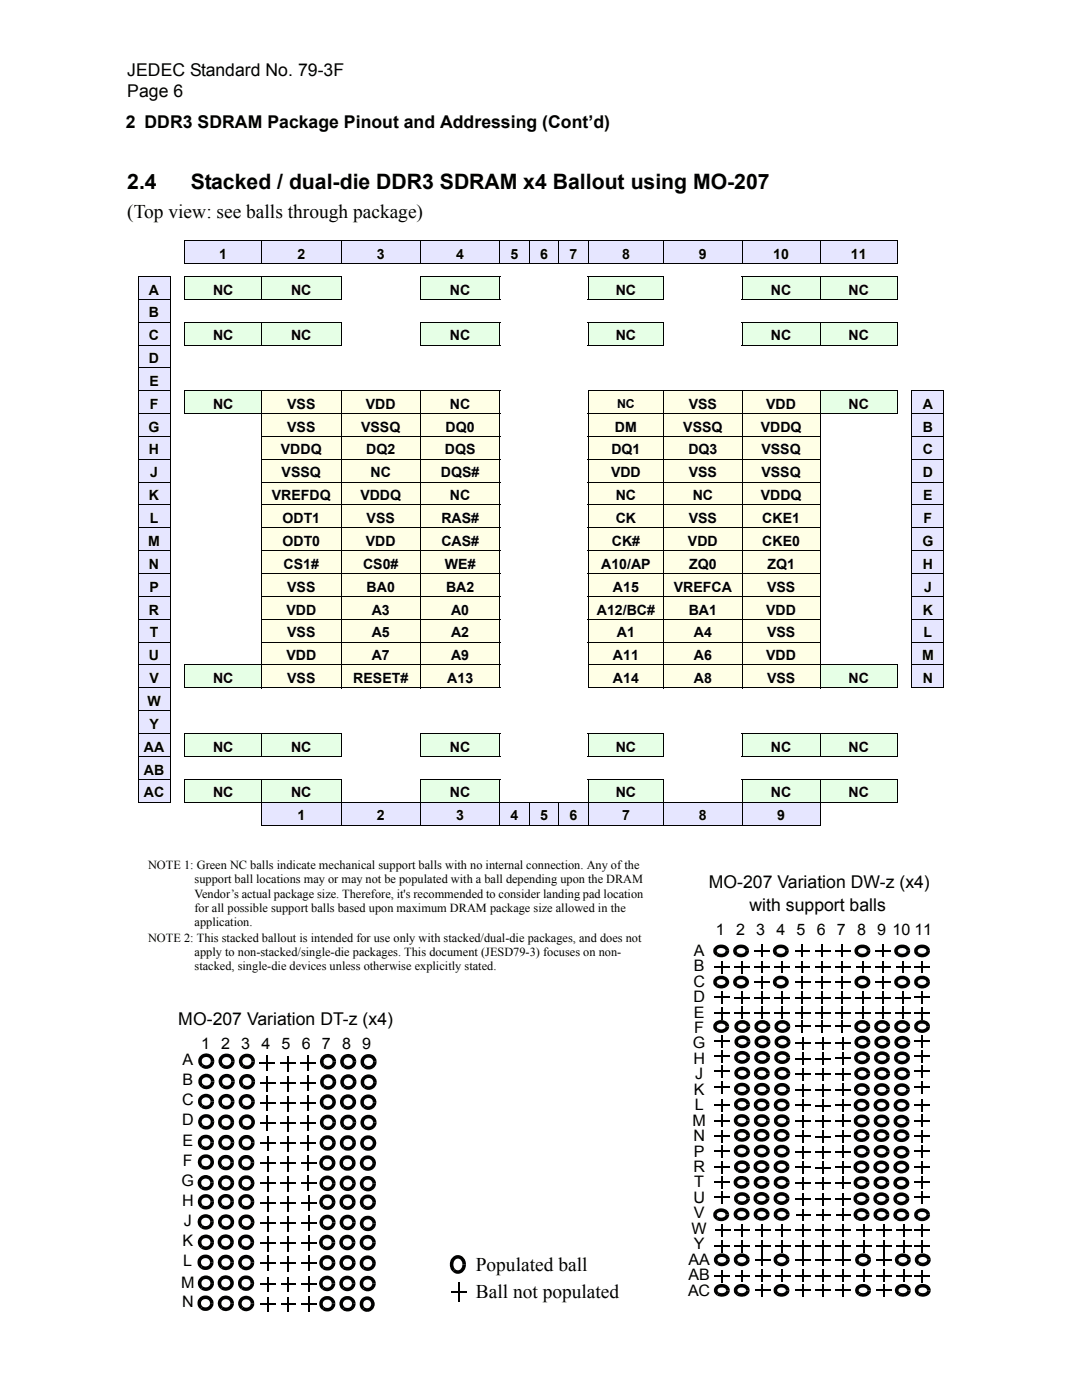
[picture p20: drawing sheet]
<svg xmlns="http://www.w3.org/2000/svg" width="216mm" height="279mm" viewBox="0 0 216 279" stroke-linecap="round" stroke-linejoin="round" font-family="sans-serif">
<defs><g id="words">
<g font-size="4.2">
<text x="25.4" y="37.7">2.4</text>
<text x="38.1" y="37.7">Stacked / dual-die DDR3 SDRAM x4 Ballout using MO-207</text>
</g>
<g font-size="3.9">
<text x="25.4" y="43.6">(Top view: see balls through package)</text>
<text x="94.9" y="253.7">Populated ball</text>
<text x="94.9" y="259">Ball not populated</text>
</g>
<g font-size="3.5">
<text x="25.4" y="15.2">JEDEC Standard No. 79-3F</text>
<text x="25.4" y="19.5">Page 6</text>
<text x="25.1" y="25.6">2 DDR3 SDRAM Package Pinout and Addressing (Cont’d)</text>
<text x="141.4" y="177.1">MO-207 Variation DW-z (x4)</text>
<text x="149.5" y="181.9">with support balls</text>
<text x="35.6" y="204.6">MO-207 Variation DT-z (x4)</text>
</g>
<g font-size="3.2">
<text x="138.5" y="190.8">A</text>
<text x="142.9" y="186.7">1</text>
<text x="146.9" y="186.7">2</text>
<text x="150.9" y="186.7">3</text>
<text x="154.9" y="186.7">4</text>
<text x="158.9" y="186.7">5</text>
<text x="163" y="186.7">6</text>
<text x="167" y="186.7">7</text>
<text x="171" y="186.7">8</text>
<text x="175" y="186.7">9</text>
<text x="178.1" y="186.7">10 11</text>
<text x="138.4" y="196.9">C</text>
<text x="138.5" y="193.8">B</text>
<text x="138.4" y="200">D</text>
<text x="138.5" y="203.1">E</text>
<text x="40.1" y="209.4">1</text>
<text x="44.1" y="209.4">2</text>
<text x="48.2" y="209.4">3</text>
<text x="52.2" y="209.4">4</text>
<text x="56.2" y="209.4">5</text>
<text x="60.2" y="209.4">6</text>
<text x="64.2" y="209.4">7</text>
<text x="68.3" y="209.4">8</text>
<text x="72.3" y="209.4">9</text>
<text x="138.3" y="209.2">G</text>
<text x="138.5" y="206.2">F</text>
<text x="36.4" y="212.6">A</text>
<text x="138.4" y="212.3">H</text>
<text x="138.7" y="215.4">J</text>
<text x="36.3" y="220.6">C</text>
<text x="36.4" y="216.6">B</text>
<text x="138.4" y="218.5">K</text>
<text x="138.6" y="221.6">L</text>
<text x="36.3" y="224.6">D</text>
<text x="138.2" y="224.7">M</text>
<text x="138.4" y="227.7">N</text>
<text x="36.4" y="228.6">E</text>
<text x="36.5" y="232.6">F</text>
<text x="138.4" y="233.9">R</text>
<text x="138.5" y="230.8">P</text>
<text x="36.2" y="236.6">G</text>
<text x="138.5" y="237">T</text>
<text x="36.3" y="240.7">H</text>
<text x="36.7" y="244.7">J</text>
<text x="138.4" y="240.1">U</text>
<text x="138.5" y="243.2">V</text>
<text x="36.4" y="248.7">K</text>
<text x="138" y="246.2">W</text>
<text x="138.5" y="249.3">Y</text>
<text x="36.1" y="257">M</text>
<text x="36.6" y="252.7">L</text>
<text x="137.4" y="252.4">AA</text>
<text x="137.4" y="255.5">AB</text>
<text x="36.3" y="260.9">N</text>
<text x="137.3" y="258.6">AC</text>
</g>
<g font-size="2.8">
<text x="43.8" y="51.7">1</text>
<text x="59.3" y="51.7">2</text>
<text x="75.2" y="51.7">3</text>
<text x="91" y="51.7">4</text>
<text x="101.9" y="51.7">5</text>
<text x="107.8" y="51.7">6</text>
<text x="113.6" y="51.7">7</text>
<text x="124.1" y="51.7">8</text>
<text x="139.5" y="51.7">9</text>
<text x="154.3" y="51.7">10</text>
<text x="169.8" y="51.7">11</text>
<text x="29.7" y="58.8">A</text>
<text x="42.5" y="58.8">NC</text>
<text x="58.1" y="58.8">NC</text>
<text x="89.8" y="58.8">NC</text>
<text x="122.9" y="58.8">NC</text>
<text x="153.8" y="58.8">NC</text>
<text x="169.3" y="58.8">NC</text>
<text x="29.7" y="63.3">B</text>
<text x="29.7" y="67.9">C</text>
<text x="42.5" y="67.9">NC</text>
<text x="58.1" y="67.9">NC</text>
<text x="89.8" y="67.9">NC</text>
<text x="122.9" y="67.9">NC</text>
<text x="153.8" y="67.9">NC</text>
<text x="169.3" y="67.9">NC</text>
<text x="29.7" y="72.5">D</text>
<text x="29.8" y="77">E</text>
<text x="29.9" y="81.6">F</text>
<text x="42.5" y="81.6">NC</text>
<text x="57.3" y="81.6">VSS</text>
<text x="73" y="81.6">VDD</text>
<text x="89.8" y="81.6">NC</text>
<text x="137.4" y="81.6">VSS</text>
<text x="152.9" y="81.6">VDD</text>
<text x="169.3" y="81.6">NC</text>
<text x="184.1" y="81.6">A</text>
<text x="29.6" y="86.1">G</text>
<text x="57.3" y="86.1">VSS</text>
<text x="72.1" y="86.1">VSSQ</text>
<text x="88.9" y="86.1">DQ0</text>
<text x="122.7" y="86.1">DM</text>
<text x="136.3" y="86.1">VSSQ</text>
<text x="151.8" y="86.1">VDDQ</text>
<text x="184.1" y="86.1">B</text>
<text x="29.7" y="90.7">H</text>
<text x="30" y="95.3">J</text>
<text x="56" y="90.7">VDDQ</text>
<text x="56.2" y="95.3">VSSQ</text>
<text x="73.1" y="90.7">DQ2</text>
<text x="73.9" y="95.3">NC</text>
<text x="88" y="95.3">DQS#</text>
<text x="88.8" y="90.7">DQS</text>
<text x="121.9" y="95.3">VDD</text>
<text x="122" y="90.7">DQ1</text>
<text x="137.4" y="90.7">DQ3</text>
<text x="137.4" y="95.3">VSS</text>
<text x="152" y="90.7">VSSQ</text>
<text x="152" y="95.3">VSSQ</text>
<text x="184.1" y="90.7">C</text>
<text x="184.1" y="95.3">D</text>
<text x="29.7" y="99.8">K</text>
<text x="54.3" y="99.8">VREFDQ</text>
<text x="71.9" y="99.8">VDDQ</text>
<text x="89.8" y="99.8">NC</text>
<text x="122.9" y="99.8">NC</text>
<text x="138.2" y="99.8">NC</text>
<text x="151.8" y="99.8">VDDQ</text>
<text x="184.2" y="99.8">E</text>
<text x="29.9" y="104.4">L</text>
<text x="56.4" y="104.4">ODT1</text>
<text x="73.2" y="104.4">VSS</text>
<text x="88.1" y="104.4">RAS#</text>
<text x="122.9" y="104.4">CK</text>
<text x="137.4" y="104.4">VSS</text>
<text x="152.1" y="104.4">CKE1</text>
<text x="184.3" y="104.4">F</text>
<text x="29.6" y="108.9">M</text>
<text x="29.7" y="113.5">N</text>
<text x="56.4" y="108.9">ODT0</text>
<text x="56.6" y="113.5">CS1#</text>
<text x="72.5" y="113.5">CS0#</text>
<text x="73" y="108.9">VDD</text>
<text x="88.1" y="108.9">CAS#</text>
<text x="88.8" y="113.5">WE#</text>
<text x="120" y="113.5">A10/AP</text>
<text x="122.1" y="108.9">CK#</text>
<text x="137.3" y="108.9">VDD</text>
<text x="137.5" y="113.5">ZQ0</text>
<text x="152.1" y="108.9">CKE0</text>
<text x="153.1" y="113.5">ZQ1</text>
<text x="184.1" y="108.9">G</text>
<text x="184.1" y="113.5">H</text>
<text x="29.8" y="118.1">P</text>
<text x="57.3" y="118.1">VSS</text>
<text x="73.2" y="118.1">BA0</text>
<text x="89" y="118.1">BA2</text>
<text x="122.3" y="118.1">A15</text>
<text x="134.5" y="118.1">VREFCA</text>
<text x="153.1" y="118.1">VSS</text>
<text x="184.4" y="118.1">J</text>
<text x="29.7" y="122.6">R</text>
<text x="57.1" y="122.6">VDD</text>
<text x="74.2" y="122.6">A3</text>
<text x="90" y="122.6">A0</text>
<text x="119.1" y="122.6">A12/BC#</text>
<text x="137.4" y="122.6">BA1</text>
<text x="152.9" y="122.6">VDD</text>
<text x="184.1" y="122.6">K</text>
<text x="29.7" y="131.8">U</text>
<text x="29.9" y="127.2">T</text>
<text x="57.1" y="131.8">VDD</text>
<text x="57.3" y="127.2">VSS</text>
<text x="74.2" y="127.2">A5</text>
<text x="74.2" y="131.8">A7</text>
<text x="90" y="127.2">A2</text>
<text x="90" y="131.8">A9</text>
<text x="122.3" y="131.8">A11</text>
<text x="123.1" y="127.2">A1</text>
<text x="138.5" y="127.2">A4</text>
<text x="138.5" y="131.8">A6</text>
<text x="152.9" y="131.8">VDD</text>
<text x="153.1" y="127.2">VSS</text>
<text x="184" y="131.8">M</text>
<text x="184.3" y="127.2">L</text>
<text x="29.8" y="136.3">V</text>
<text x="42.5" y="136.3">NC</text>
<text x="57.3" y="136.3">VSS</text>
<text x="70.5" y="136.3">RESET#</text>
<text x="89.2" y="136.3">A13</text>
<text x="122.3" y="136.3">A14</text>
<text x="138.5" y="136.3">A8</text>
<text x="153.1" y="136.3">VSS</text>
<text x="169.3" y="136.3">NC</text>
<text x="184.1" y="136.3">N</text>
<text x="29.4" y="140.9">W</text>
<text x="29.8" y="145.5">Y</text>
<text x="28.7" y="150">AA</text>
<text x="28.7" y="154.6">AB</text>
<text x="42.5" y="150">NC</text>
<text x="58.1" y="150">NC</text>
<text x="89.8" y="150">NC</text>
<text x="122.9" y="150">NC</text>
<text x="153.8" y="150">NC</text>
<text x="169.3" y="150">NC</text>
<text x="28.7" y="159.1">AC</text>
<text x="42.5" y="159.1">NC</text>
<text x="58.1" y="159.1">NC</text>
<text x="89.8" y="159.1">NC</text>
<text x="122.9" y="159.1">NC</text>
<text x="153.8" y="159.1">NC</text>
<text x="169.3" y="159.1">NC</text>
<text x="59.3" y="163.7">1</text>
<text x="75.2" y="163.7">2</text>
<text x="91" y="163.7">3</text>
<text x="101.9" y="163.7">4</text>
<text x="107.8" y="163.7">5</text>
<text x="113.6" y="163.7">6</text>
<text x="124.1" y="163.7">7</text>
<text x="139.5" y="163.7">8</text>
<text x="155.1" y="163.7">9</text>
</g>
<g font-size="2.5">
<text x="123.1" y="81.4">NC</text>
<text x="29.5" y="173.5">NOTE 1: Green NC balls indicate mechanical support balls with no internal connection. Any of the</text>
<text x="38.8" y="176.3">support ball locations may or may not be populated with a ball depending upon the DRAM</text>
<text x="38.8" y="179.1">Vendor’s actual package size. Therefore, it's recommended to consider landing pad location</text>
<text x="38.8" y="182">for all possible support balls based upon maximum DRAM package size allowed in the</text>
<text x="38.8" y="184.8">application.</text>
<text x="29.5" y="188">NOTE 2: This stacked ballout is intended for use only with stacked/dual-die packages, and does not</text>
<text x="38.8" y="190.8">apply to non-stacked/single-die packages. This document (JESD79-3) focuses on non-</text>
<text x="38.8" y="193.6">stacked, single-die devices unless otherwise explicitly stated.</text>
</g>
</g></defs>
<g fill="#e6e6ff">
<path d="M36.9 48h15.3v4.6h-15.3z"/>
<path d="M52.2 48h15.9v4.6h-15.9z"/>
<path d="M68.1 48h15.8v4.6h-15.8z"/>
<path d="M83.9 48h15.9v4.6h-15.9z"/>
<path d="M99.8 48h5.8v4.6h-5.8z"/>
<path d="M105.6 48h5.9v4.6h-5.9z"/>
<path d="M111.5 48h5.8v4.6h-5.8z"/>
<path d="M117.3 48h15.1v4.6h-15.1z"/>
<path d="M132.4 48h15.7v4.6h-15.7z"/>
<path d="M148.1 48h15.6v4.6h-15.6z"/>
<path d="M163.7 48h15.3v4.6h-15.3z"/>
<path d="M27.5 55.2h6.4v4.5h-6.4z"/>
</g>
<g fill="#e6ffe6">
<path d="M36.9 55.2h15.3v4.5h-15.3z"/>
<path d="M52.2 55.2h15.9v4.5h-15.9z"/>
<path d="M83.9 55.2h15.9v4.5h-15.9z"/>
<path d="M117.3 55.2h15.1v4.5h-15.1z"/>
<path d="M148.1 55.2h15.6v4.5h-15.6z"/>
<path d="M163.7 55.2h15.3v4.5h-15.3z"/>
</g>
<g fill="#e6e6ff">
<path d="M27.5 59.7h6.4v4.6h-6.4z"/>
<path d="M27.5 64.3h6.4v4.6h-6.4z"/>
</g>
<g fill="#e6ffe6">
<path d="M36.9 64.3h15.3v4.6h-15.3z"/>
<path d="M52.2 64.3h15.9v4.6h-15.9z"/>
<path d="M83.9 64.3h15.9v4.6h-15.9z"/>
<path d="M117.3 64.3h15.1v4.6h-15.1z"/>
<path d="M148.1 64.3h15.6v4.6h-15.6z"/>
<path d="M163.7 64.3h15.3v4.6h-15.3z"/>
</g>
<g fill="#e6e6ff">
<path d="M27.5 68.9h6.4v4.5h-6.4z"/>
<path d="M27.5 73.4h6.4v4.6h-6.4z"/>
<path d="M27.5 78h6.4v4.5h-6.4z"/>
</g>
<path d="M36.9 78h15.3v4.5h-15.3z" fill="#e6ffe6"/>
<g fill="#ffffe6">
<path d="M52.2 78h15.9v4.5h-15.9z"/>
<path d="M68.1 78h15.8v4.5h-15.8z"/>
<path d="M83.9 78h15.9v4.5h-15.9z"/>
<path d="M117.3 78h15.1v4.5h-15.1z"/>
<path d="M132.4 78h15.7v4.5h-15.7z"/>
<path d="M148.1 78h15.6v4.5h-15.6z"/>
</g>
<path d="M163.7 78h15.3v4.5h-15.3z" fill="#e6ffe6"/>
<g fill="#e6e6ff">
<path d="M182 78h6.4v4.5h-6.4z"/>
<path d="M27.5 82.5h6.4v4.6h-6.4z"/>
</g>
<g fill="#ffffe6">
<path d="M52.2 82.5h15.9v4.6h-15.9z"/>
<path d="M68.1 82.5h15.8v4.6h-15.8z"/>
<path d="M83.9 82.5h15.9v4.6h-15.9z"/>
<path d="M117.3 82.5h15.1v4.6h-15.1z"/>
<path d="M132.4 82.5h15.7v4.6h-15.7z"/>
<path d="M148.1 82.5h15.6v4.6h-15.6z"/>
</g>
<g fill="#e6e6ff">
<path d="M182 82.5h6.4v4.6h-6.4z"/>
<path d="M27.5 87.1h6.4v4.6h-6.4z"/>
</g>
<g fill="#ffffe6">
<path d="M52.2 87.1h15.9v4.6h-15.9z"/>
<path d="M68.1 87.1h15.8v4.6h-15.8z"/>
<path d="M83.9 87.1h15.9v4.6h-15.9z"/>
<path d="M117.3 87.1h15.1v4.6h-15.1z"/>
<path d="M132.4 87.1h15.7v4.6h-15.7z"/>
<path d="M148.1 87.1h15.6v4.6h-15.6z"/>
</g>
<g fill="#e6e6ff">
<path d="M182 87.1h6.4v4.6h-6.4z"/>
<path d="M27.5 91.7h6.4v4.5h-6.4z"/>
</g>
<g fill="#ffffe6">
<path d="M52.2 91.7h15.9v4.5h-15.9z"/>
<path d="M68.1 91.7h15.8v4.5h-15.8z"/>
<path d="M83.9 91.7h15.9v4.5h-15.9z"/>
<path d="M117.3 91.7h15.1v4.5h-15.1z"/>
<path d="M132.4 91.7h15.7v4.5h-15.7z"/>
<path d="M148.1 91.7h15.6v4.5h-15.6z"/>
</g>
<g fill="#e6e6ff">
<path d="M182 91.7h6.4v4.5h-6.4z"/>
<path d="M27.5 96.2h6.4v4.6h-6.4z"/>
</g>
<g fill="#ffffe6">
<path d="M52.2 96.2h15.9v4.6h-15.9z"/>
<path d="M68.1 96.2h15.8v4.6h-15.8z"/>
<path d="M83.9 96.2h15.9v4.6h-15.9z"/>
<path d="M117.3 96.2h15.1v4.6h-15.1z"/>
<path d="M132.4 96.2h15.7v4.6h-15.7z"/>
<path d="M148.1 96.2h15.6v4.6h-15.6z"/>
</g>
<g fill="#e6e6ff">
<path d="M182 96.2h6.4v4.6h-6.4z"/>
<path d="M27.5 100.8h6.4v4.5h-6.4z"/>
</g>
<g fill="#ffffe6">
<path d="M52.2 100.8h15.9v4.5h-15.9z"/>
<path d="M68.1 100.8h15.8v4.5h-15.8z"/>
<path d="M83.9 100.8h15.9v4.5h-15.9z"/>
<path d="M117.3 100.8h15.1v4.5h-15.1z"/>
<path d="M132.4 100.8h15.7v4.5h-15.7z"/>
<path d="M148.1 100.8h15.6v4.5h-15.6z"/>
</g>
<g fill="#e6e6ff">
<path d="M182 100.8h6.4v4.5h-6.4z"/>
<path d="M27.5 105.3h6.4v4.6h-6.4z"/>
</g>
<g fill="#ffffe6">
<path d="M52.2 105.3h15.9v4.6h-15.9z"/>
<path d="M68.1 105.3h15.8v4.6h-15.8z"/>
<path d="M83.9 105.3h15.9v4.6h-15.9z"/>
<path d="M117.3 105.3h15.1v4.6h-15.1z"/>
<path d="M132.4 105.3h15.7v4.6h-15.7z"/>
<path d="M148.1 105.3h15.6v4.6h-15.6z"/>
</g>
<g fill="#e6e6ff">
<path d="M182 105.3h6.4v4.6h-6.4z"/>
<path d="M27.5 109.9h6.4v4.6h-6.4z"/>
</g>
<g fill="#ffffe6">
<path d="M52.2 109.9h15.9v4.6h-15.9z"/>
<path d="M68.1 109.9h15.8v4.6h-15.8z"/>
<path d="M83.9 109.9h15.9v4.6h-15.9z"/>
<path d="M117.3 109.9h15.1v4.6h-15.1z"/>
<path d="M132.4 109.9h15.7v4.6h-15.7z"/>
<path d="M148.1 109.9h15.6v4.6h-15.6z"/>
</g>
<g fill="#e6e6ff">
<path d="M182 109.9h6.4v4.6h-6.4z"/>
<path d="M27.5 114.5h6.4v4.5h-6.4z"/>
</g>
<g fill="#ffffe6">
<path d="M52.2 114.5h15.9v4.5h-15.9z"/>
<path d="M68.1 114.5h15.8v4.5h-15.8z"/>
<path d="M83.9 114.5h15.9v4.5h-15.9z"/>
<path d="M117.3 114.5h15.1v4.5h-15.1z"/>
<path d="M132.4 114.5h15.7v4.5h-15.7z"/>
<path d="M148.1 114.5h15.6v4.5h-15.6z"/>
</g>
<g fill="#e6e6ff">
<path d="M182 114.5h6.4v4.5h-6.4z"/>
<path d="M27.5 119h6.4v4.6h-6.4z"/>
</g>
<g fill="#ffffe6">
<path d="M52.2 119h15.9v4.6h-15.9z"/>
<path d="M68.1 119h15.8v4.6h-15.8z"/>
<path d="M83.9 119h15.9v4.6h-15.9z"/>
<path d="M117.3 119h15.1v4.6h-15.1z"/>
<path d="M132.4 119h15.7v4.6h-15.7z"/>
<path d="M148.1 119h15.6v4.6h-15.6z"/>
</g>
<g fill="#e6e6ff">
<path d="M182 119h6.4v4.6h-6.4z"/>
<path d="M27.5 123.6h6.4v4.5h-6.4z"/>
</g>
<g fill="#ffffe6">
<path d="M52.2 123.6h15.9v4.5h-15.9z"/>
<path d="M68.1 123.6h15.8v4.5h-15.8z"/>
<path d="M83.9 123.6h15.9v4.5h-15.9z"/>
<path d="M117.3 123.6h15.1v4.5h-15.1z"/>
<path d="M132.4 123.6h15.7v4.5h-15.7z"/>
<path d="M148.1 123.6h15.6v4.5h-15.6z"/>
</g>
<g fill="#e6e6ff">
<path d="M182 123.6h6.4v4.5h-6.4z"/>
<path d="M27.5 128.1h6.4v4.6h-6.4z"/>
</g>
<g fill="#ffffe6">
<path d="M52.2 128.1h15.9v4.6h-15.9z"/>
<path d="M68.1 128.1h15.8v4.6h-15.8z"/>
<path d="M83.9 128.1h15.9v4.6h-15.9z"/>
<path d="M117.3 128.1h15.1v4.6h-15.1z"/>
<path d="M132.4 128.1h15.7v4.6h-15.7z"/>
<path d="M148.1 128.1h15.6v4.6h-15.6z"/>
</g>
<g fill="#e6e6ff">
<path d="M182 128.1h6.4v4.6h-6.4z"/>
<path d="M27.5 132.7h6.4v4.6h-6.4z"/>
</g>
<path d="M36.9 132.7h15.3v4.6h-15.3z" fill="#e6ffe6"/>
<g fill="#ffffe6">
<path d="M52.2 132.7h15.9v4.6h-15.9z"/>
<path d="M68.1 132.7h15.8v4.6h-15.8z"/>
<path d="M83.9 132.7h15.9v4.6h-15.9z"/>
<path d="M117.3 132.7h15.1v4.6h-15.1z"/>
<path d="M132.4 132.7h15.7v4.6h-15.7z"/>
<path d="M148.1 132.7h15.6v4.6h-15.6z"/>
</g>
<path d="M163.7 132.7h15.3v4.6h-15.3z" fill="#e6ffe6"/>
<g fill="#e6e6ff">
<path d="M182 132.7h6.4v4.6h-6.4z"/>
<path d="M27.5 137.3h6.4v4.5h-6.4z"/>
<path d="M27.5 141.8h6.4v4.6h-6.4z"/>
<path d="M27.5 146.4h6.4v4.6h-6.4z"/>
</g>
<g fill="#e6ffe6">
<path d="M36.9 146.4h15.3v4.6h-15.3z"/>
<path d="M52.2 146.4h15.9v4.6h-15.9z"/>
<path d="M83.9 146.4h15.9v4.6h-15.9z"/>
<path d="M117.3 146.4h15.1v4.6h-15.1z"/>
<path d="M148.1 146.4h15.6v4.6h-15.6z"/>
<path d="M163.7 146.4h15.3v4.6h-15.3z"/>
</g>
<g fill="#e6e6ff">
<path d="M27.5 151h6.4v4.5h-6.4z"/>
<path d="M27.5 155.5h6.4v4.6h-6.4z"/>
</g>
<g fill="#e6ffe6">
<path d="M36.9 155.5h15.3v4.6h-15.3z"/>
<path d="M52.2 155.5h15.9v4.6h-15.9z"/>
<path d="M83.9 155.5h15.9v4.6h-15.9z"/>
<path d="M117.3 155.5h15.1v4.6h-15.1z"/>
<path d="M148.1 155.5h15.6v4.6h-15.6z"/>
<path d="M163.7 155.5h15.3v4.6h-15.3z"/>
</g>
<g fill="#e6e6ff">
<path d="M52.2 160.1h15.9v4.6h-15.9z"/>
<path d="M68.1 160.1h15.8v4.6h-15.8z"/>
<path d="M83.9 160.1h15.9v4.6h-15.9z"/>
<path d="M99.8 160.1h5.8v4.6h-5.8z"/>
<path d="M105.6 160.1h5.9v4.6h-5.9z"/>
<path d="M111.5 160.1h5.8v4.6h-5.8z"/>
<path d="M117.3 160.1h15.1v4.6h-15.1z"/>
<path d="M132.4 160.1h15.7v4.6h-15.7z"/>
<path d="M148.1 160.1h15.6v4.6h-15.6z"/>
</g>
<g fill="none" stroke="#000" stroke-width=".2">
<path d="M27.5 55.2h6.5M27.5 59.7h6.5M27.5 55.2v104.8M33.9 55.2v104.8M36.8 48h142.3M36.8 52.6h142.3M36.8 55.2h31.3M36.8 59.7h31.3M36.9 48.2v4.3M36.9 55.2v4.4M52.2 48v4.7M52.2 55.1v4.7"/>
<path d="M68.1 48v4.7M68.1 55.2v4.4M83.8 55.2h16M83.8 59.7h16M83.9 48v4.7M83.9 55.2v4.4M99.8 48v4.7M99.8 55.2v4.4M105.6 48v4.7M111.5 48v4.7M117.3 55.2h15.2M117.3 59.7h15.2"/>
<path d="M117.3 48v4.7M117.3 55.2v4.4M132.4 48v4.7M132.4 55.2v4.4M148 55.2h31.1M148 59.7h31.1M148.1 48v4.7M148.1 55.2v4.4M163.7 48v4.7M163.7 55.1v4.7M179 48.2v4.3M179 55.2v4.4"/>
<path d="M27.5 64.3h6.5M27.5 68.9h6.5M27.5 73.4h6.5M27.5 78h6.5M36.8 64.3h31.3M36.8 68.9h31.3M36.8 78h63M36.9 64.4v4.3M36.9 78.1v4.3M52.2 64.2v4.7M52.2 77.9v59.5M68.1 64.4v4.3"/>
<path d="M68.1 77.9v59.5M83.8 64.3h16M83.8 68.9h16M83.9 64.4v4.3M83.9 77.9v59.5M99.8 64.4v4.3M99.8 78.1v59.1M117.3 64.3h15.2M117.3 68.9h15.2M117.3 78h61.8M117.3 64.4v4.3M117.3 78.1v59.1"/>
<path d="M132.4 64.4v4.3M132.4 77.9v59.5M148 64.3h31.1M148 68.9h31.1M148.1 64.4v4.3M148.1 77.9v59.5M163.7 64.2v4.7M163.7 77.9v59.5M179 64.4v4.3M179 78.1v4.3M181.9 78h6.5M182 78.1v59.1"/>
<path d="M188.4 78.1v59.1M27.5 82.5h6.5M27.5 87.1h6.5M27.5 91.7h6.5M27.5 96.2h6.5M36.8 82.5h63M52.1 87.1h47.7M52.1 91.7h47.7M52.1 96.2h47.7M117.3 82.5h61.8M117.3 87.1h46.5M117.3 91.7h46.5"/>
<path d="M117.3 96.2h46.5M181.9 82.5h6.5M181.9 87.1h6.5M181.9 91.7h6.5M181.9 96.2h6.5M27.5 100.8h6.5M27.5 105.3h6.5M27.5 109.9h6.5M27.5 114.5h6.5M27.5 119h6.5M52.1 100.8h47.7M52.1 105.3h47.7"/>
<path d="M52.1 109.9h47.7M52.1 114.5h47.7M52.1 119h47.7M117.3 100.8h46.5M117.3 105.3h46.5M117.3 109.9h46.5M117.3 114.5h46.5M117.3 119h46.5M181.9 100.8h6.5M181.9 105.3h6.5M181.9 109.9h6.5M181.9 114.5h6.5"/>
<path d="M181.9 119h6.5M27.5 123.6h6.5M27.5 128.1h6.5M27.5 132.7h6.5M27.5 137.3h6.5M36.8 132.7h63M36.8 137.3h63M36.9 132.8v4.4M52.1 123.6h47.7M52.1 128.1h47.7M117.3 123.6h46.5M117.3 128.1h46.5"/>
<path d="M117.3 132.7h61.8M117.3 137.3h61.8M179 132.8v4.4M181.9 123.6h6.5M181.9 128.1h6.5M181.9 132.7h6.5M181.9 137.3h6.5M27.5 141.8h6.5M27.5 146.4h6.5M27.5 151h6.5M27.5 155.5h6.5M36.8 146.4h31.3"/>
<path d="M36.8 151h31.3M36.8 155.5h31.3M36.9 146.5v4.4M36.9 155.6v4.4M52.2 146.3v4.7M52.2 155.4v9.1M68.1 146.5v4.4M68.1 155.6v9.1M83.8 146.4h16M83.8 151h16M83.8 155.5h16M83.9 146.5v4.4"/>
<path d="M83.9 155.6v9.1M99.8 146.5v4.4M99.8 155.6v9.1M105.6 160v4.7M111.5 160v4.7M117.3 146.4h15.2M117.3 151h15.2M117.3 155.5h15.2M117.3 146.5v4.4M117.3 155.6v9.1M132.4 146.5v4.4M132.4 155.6v9.1"/>
<path d="M148 146.4h31.1M148 151h31.1M148 155.5h31.1M148.1 146.5v4.4M148.1 155.6v9.1M163.7 146.3v4.7M163.7 155.4v9.1M179 146.5v4.4M179 155.6v4.4M27.5 160.1h6.5M36.8 160.1h142.3M52.1 164.7h111.7"/>
</g>
<circle cx="41.2" cy="211.7" r="1.23" fill="#fff"/>
<path d="M40.5 212.4l.5 .2 .6-.1-.1 .1 .4-.3 .2-.5h.7l-.1 .5-.3 .5-.9 .5h-.6l-.7-.3zM39.9 210.8a1.61 1.61 0 0 1 1.8-.5 1.61 1.61 0 0 1 1.1 1.5h-.7l-.2-.5-.3-.3h-.9l-.4 .5v.6v-.1l.3 .4-.4 .6-.5-.6-.1-.5v-.6z" fill="#000"/>
<circle cx="45.2" cy="211.8" r="1.22" fill="#fff"/>
<path d="M44.6 212.5l.5 .1 .7-.1-.1 .1 .3-.4 .1-.4h.7l-.3 .9-.8 .6h-.6l-.7-.2-.2-.1 .5-.5v.1zM44.2 210.6l.8-.3 1 .1 .7 .7 .1 .7h-.7l-.1-.4-.4-.4h-.8l-.3 .3-.2 .4 .1 .5 .3 .3-.5 .5-.4-.4-.2-.6 .2-.9z" fill="#000"/>
<circle cx="49.3" cy="211.8" r="1.23" fill="#fff"/>
<path d="M48.7 212.4l.3 .2h.6l.4-.3 .2-.5v.1l.7-.1-.1 .5-.3 .5-.8 .5h-.7l-.8-.3zM48.2 210.7l.7-.4 1 .1 .6 .4 .4 1-.7 .1-.1-.4-.3-.4-.8-.1-.6 .5 .1-.1-.1 .6 .3 .4-.5 .6-.3-.4-.2-.6 .1-.7z" fill="#000"/>
<circle cx="65.5" cy="211.9" r="1.23" fill="#fff"/>
<path d="M64.8 212.5l.5 .2 .6-.1-.1 .1 .4-.3 .2-.5h.7l-.1 .5-.3 .5-.7 .4-.7 .1-.8-.3zM64.2 210.9l.8-.5 1.1 .1 .7 .5 .3 .9h-.7l-.2-.5-.3-.3-.5-.1h.1l-.6 .2 .1-.1-.4 .5-.1 .3v-.1l.1 .4 .3 .3-.4 .6-.4-.4a1.47 1.47 0 0 1 .1-1.8z" fill="#000"/>
<circle cx="69.5" cy="211.8" r="1.22" fill="#fff"/>
<path d="M68.9 212.5l.7 .2 .6-.3 .2-.6v.1l.7-.1-.4 1.1-.9 .5h-.7l-.6-.3zM68.4 210.8l.6-.4h1l.5 .3 .4 .4 .2 .7-.7 .1-.2-.6 .1 .2-.4-.4 .1 .1-.6-.2h.1l-.4 .1-.3 .2-.2 .5 .1 .5-.1-.1 .3 .3-.4 .6-.4-.4-.2-.7v-.5z" fill="#000"/>
<circle cx="73.6" cy="211.9" r="1.22" fill="#fff"/>
<path d="M73 212.5l.3 .2h.6l.4-.3 .1-.5h.7l-.1 .6-.7 .7a1.45 1.45 0 0 1-1.5 0l-.3-.1zM72.3 210.9l.1-.1a1.7 1.7 0 0 1 2.2-.1l.4 .6 .1 .6h-.7l-.1-.5-.3-.3h-.9l-.4 .5v.6l.3 .3-.5 .6-.4-.5-.2-.5 .1-.7z" fill="#000"/>
<circle cx="41.2" cy="215.9" r="1.23" fill="#fff"/>
<path d="M40.6 216.5l.6 .2h-.1l.4-.1 .4-.3 .2-.5h.7a1.58 1.58 0 0 1-1.2 1.5h-.9l-.5-.3zM39.9 214.9a1.61 1.61 0 0 1 2.7 .2l.2 .7h-.7l-.3-.6-.5-.2-.7 .2-.3 .4v-.1v.5l.3 .5-.4 .5-.5-.5-.1-.5v-.6z" fill="#000"/>
<circle cx="45.3" cy="215.8" r="1.23" fill="#fff"/>
<path d="M44.6 216.5l.5 .2h-.1h.5h-.1l.6-.3 .1-.5h.7l-.3 1-.9 .5h-.7l-.6-.3zM44 214.9l.7-.5h.9l.9 .5 .3 .8v.2h-.7l-.3-.7-.4-.2h.1l-.8 .1h.1l-.4 .5-.1 .3v-.1l.4 .7-.4 .6-.3-.3a1.47 1.47 0 0 1 0-1.9z" fill="#000"/>
<circle cx="49.3" cy="215.9" r="1.23" fill="#fff"/>
<path d="M48.7 216.5l.4 .2 .6-.1-.1 .1 .5-.4 .1-.5v.1l.7-.1-.3 1-.8 .5-.7 .1-.7-.3h-.1zM48.1 214.8l.8-.4 1 .1 .7 .5 .3 .8-.7 .1v-.3v.2l-.4-.6-.6-.2h.1l-.5 .2-.3 .3-.1 .5 .3 .5-.4 .6-.3-.3-.3-.6a1.41 1.41 0 0 1 .4-1.3z" fill="#000"/>
<circle cx="65.5" cy="215.9" r="1.22" fill="#fff"/>
<path d="M64.9 216.6l.4 .2h-.1h.5h-.1l.6-.3 .2-.6h.7a1.58 1.58 0 0 1-1.5 1.6l-.6-.1-.5-.3zM64.2 215a1.65 1.65 0 0 1 2.9 .6v.3h-.7l-.2-.5-.3-.2-.6-.1-.4 .2-.3 .5v.4l.3 .4-.4 .5-.5-.5-.1-.5v-.6z" fill="#000"/>
<circle cx="69.5" cy="215.9" r="1.23" fill="#fff"/>
<path d="M68.9 216.6l.5 .2h-.2h.5h-.1l.7-.4 .1-.5h.7a1.53 1.53 0 0 1-.7 1.3l-.8 .3-.8-.2-.3-.2zM68.3 214.9l1-.5h.5l.7 .3a1.46 1.46 0 0 1 .6 1.2h-.7l-.1-.4-.4-.3-.3-.1-.5 .1-.4 .3-.1 .3 .1 .5 .2 .3-.4 .5-.2-.2a1.41 1.41 0 0 1 0-2z" fill="#000"/>
<circle cx="73.6" cy="216" r="1.22" fill="#fff"/>
<path d="M72.9 216.6l.8 .2 .6-.3 .2-.5h.7a1.63 1.63 0 0 1-1.5 1.5h-.4l-.7-.3zM72.3 215l.9-.5h.8a1.63 1.63 0 0 1 1.1 1l.1 .5h-.7l-.2-.5-.3-.3-.7-.1h.1l-.5 .2-.2 .4v.4l.3 .5-.4 .6-.5-.6-.1-.5v-.6z" fill="#000"/>
<circle cx="41.1" cy="219.9" r="1.23" fill="#fff"/>
<path d="M39.9 218.9a1.61 1.61 0 0 1 2.6 .2l.2 .7h-.7l-.3-.6-.4-.2-.8 .2-.3 .4 .1-.1-.1 .5 .4 .5-.5 .5-.5-.5-.1-.5 .1-.6zM40.5 220.5l.7 .2h-.1l.3-.1 .4-.3 .2-.5h.7a1.58 1.58 0 0 1-1.1 1.5h-.9l-.6-.3z" fill="#000"/>
<circle cx="45.2" cy="219.8" r="1.22" fill="#fff"/>
<path d="M43.9 218.9l.8-.5h.9l.8 .5 .4 .8v.2h-.7l-.4-.7-.4-.2h.1l-.7 .1h.1l-.5 .5v.3l-.1-.1 .4 .7-.5 .5a1.48 1.48 0 0 1-.2-2.1zM44.6 220.5l.4 .2h-.1h.5h-.1l.6-.3 .2-.5h.7l-.4 1-.8 .5h-.8l-.6-.3z" fill="#000"/>
<circle cx="49.3" cy="219.9" r="1.23" fill="#fff"/>
<path d="M48.1 218.8a1.76 1.76 0 0 1 1.6-.4l.5 .3a1.46 1.46 0 0 1 .6 1.2h-.7l-.1-.4-.2-.3-.6-.2h.1l-.6 .2-.3 .3-.1 .5 .2 .3-.1-.1 .3 .3-.5 .6-.4-.4-.2-.5a1.41 1.41 0 0 1 .4-1.3zM48.6 220.5l.5 .2 .6-.1-.1 .1 .4-.4 .1-.4h.7l-.3 .9-.7 .5-.8 .1-.7-.3h-.1z" fill="#000"/>
<circle cx="65.4" cy="219.9" r="1.22" fill="#fff"/>
<path d="M64.2 219a1.61 1.61 0 0 1 2.6 .2l.2 .7h-.7l-.3-.6-.4-.2-.8 .2-.3 .4 .1-.1-.1 .5 .4 .5-.5 .5-.5-.5-.1-.5 .1-.6zM64.8 220.6l.5 .2h-.1h.5h-.1l.5-.3 .2-.6h.7a1.58 1.58 0 0 1-1.5 1.6l-.6-.1-.5-.3z" fill="#000"/>
<circle cx="69.5" cy="219.9" r="1.23" fill="#fff"/>
<path d="M68.3 218.9l.8-.5 1 .1 .6 .5 .4 .9h-.7l-.1-.4-.3-.3-.7-.1-.5 .2-.3 .5 .1 .5 .3 .3-.5 .5-.2-.2a1.38 1.38 0 0 1-.3-1.4zM68.9 220.6l.4 .2h-.1h.5h-.1l.7-.4 .1-.5h.7a1.53 1.53 0 0 1-.7 1.3l-.9 .3-.8-.2-.3-.2z" fill="#000"/>
<circle cx="73.5" cy="220" r="1.23" fill="#fff"/>
<path d="M72.9 220.6l.7 .2 .6-.3 .2-.6v.1l.7-.1v.2a1.68 1.68 0 0 1-1.4 1.4h-.5l-.7-.3zM72.2 219l.9-.5h.9a1.63 1.63 0 0 1 1 1l.1 .4-.7 .1-.1-.4-.4-.4-.7-.1h.1l-.4 .2-.3 .4v.4l.3 .5-.4 .6-.5-.6-.1-.5v-.6z" fill="#000"/>
<circle cx="41.2" cy="223.9" r="1.23" fill="#fff"/>
<path d="M40.6 224.6l.5 .1 .6-.1h-.1l.3-.3 .2-.5v.1l.7-.1-.3 1-.9 .6h-.8l-.6-.3-.1-.1 .5-.4h.1zM40.1 222.7l.7-.3 1 .1 .8 .7 .2 .6-.7 .1-.2-.5-.3-.3 .1 .1-.8-.1-.3 .1 .1-.1-.5 .6 .2 .6-.1-.1 .3 .4-.4 .5-.4-.4-.3-.6 .1-.7z" fill="#000"/>
<circle cx="49.3" cy="224" r="1.23" fill="#fff"/>
<path d="M48.7 224.6l.8 .1 .6-.3 .1-.5h.7l-.4 1-.6 .5-.7 .1-.9-.3-.1-.1zM48.2 222.7l.9-.3 .9 .2 .7 .6 .2 .7h-.7l-.1-.4-.4-.3h-.9l-.3 .3-.2 .5v-.1l.1 .4 .3 .3-.5 .5-.4-.4-.2-.7 .2-.7z" fill="#000"/>
<circle cx="65.5" cy="224" r="1.23" fill="#fff"/>
<path d="M64.9 224.6l.3 .2h.6l.4-.3 .2-.6v.1l.7-.1-.1 .6-.3 .5-.8 .5h-.8l-.7-.3zM64.3 222.9l.8-.4 1 .1 .6 .4 .4 .9-.7 .1-.1-.4-.3-.3-.9-.1-.5 .5v.6l.3 .3-.5 .6-.4-.6-.2-.4 .1-.7z" fill="#000"/>
<circle cx="69.5" cy="224" r="1.23" fill="#fff"/>
<path d="M68.9 224.7l.4 .1 .6-.1 .4-.3 .1-.4h.7l-.3 .9-.7 .5-.8 .1-.7-.2-.2-.2zM68.2 223l.8-.5 1.1 .1 .8 .7 .2 .7h-.7l-.3-.6h.1l-.4-.2-.9 .1 .1-.1-.4 .4 .1-.1-.1 .4v.5l.3 .3-.4 .5-.4-.5-.2-.7v-.5z" fill="#000"/>
<circle cx="73.6" cy="224" r="1.23" fill="#fff"/>
<path d="M72.9 224.7l.7 .2h-.1l.4-.1 .4-.3 .1-.5v.1l.7-.2v.5l-.3 .5-.8 .6h-.8l-.7-.3zM72.3 222.9l.9-.4 1 .1 .8 .7 .1 .6-.7 .2-.1-.5-.2-.3-.4-.1-.6 .1 .1-.1-.4 .3 .1-.1-.3 .5 .1 .5 .3 .3-.5 .5-.2-.2a1.38 1.38 0 0 1-.3-1.5z" fill="#000"/>
<circle cx="45.1" cy="224" r="1.23" fill="#fff"/>
<path d="M44.5 224.6l.7 .2h-.1l.3-.1 .4-.2 .2-.6h.7a1.58 1.58 0 0 1-1.1 1.5h-.9l-.6-.2zM43.9 223l.7-.5h1.1a1.65 1.65 0 0 1 1 1.2v.2h-.7v-.3l-.6-.5 .1 .1h-.8l.1-.1-.6 .6v.5l.4 .4-.5 .6-.5-.6-.1-.5 .1-.6z" fill="#000"/>
<circle cx="41.1" cy="228" r="1.22" fill="#fff"/>
<path d="M40.5 228.6l.4 .2 .6-.1-.1 .1 .4-.3-.1 .1 .3-.6h.7l-.3 .9-.8 .5-.7 .1-.7-.3h-.1zM40.1 226.8l.8-.3 1 .1 .6 .7 .2 .7h-.7l-.1-.4-.4-.4h-.8l-.4 .3-.1 .4v-.2l.1 .7-.1-.1 .3 .3-.4 .6-.4-.4-.2-.8 .1-.7z" fill="#000"/>
<circle cx="45.2" cy="228" r="1.23" fill="#fff"/>
<path d="M44.6 228.7l.4 .2 .5-.1 .4-.3 .2-.5v.1l.7-.1-.2 .6-.4 .6a1.61 1.61 0 0 1-1.7 .2l-.4-.2 .5-.5 .1 .1zM44.1 226.9l.9-.4 1 .2 .5 .5 .3 .8-.7 .1-.1-.4-.5-.5 .1 .1-.9-.1-.5 .6 .2 .7-.1-.1 .3 .3-.4 .5-.4-.4-.3-.6 .1-.7z" fill="#000"/>
<circle cx="49.2" cy="228.1" r="1.23" fill="#fff"/>
<path d="M48.6 228.7l.3 .2 .6-.1 .4-.2 .2-.6h.7v.3a1.62 1.62 0 0 1-2.6 1zM48.1 226.9a1.61 1.61 0 0 1 2.4 .3l.3 .8h-.7l-.2-.5-.4-.3h-.6l-.4 .3-.2 .6 .3 .6-.4 .6-.5-.6-.1-.5 .1-.7z" fill="#000"/>
<circle cx="65.4" cy="228.1" r="1.22" fill="#fff"/>
<path d="M64.8 228.7l.3 .2h.5l.5-.3-.1 .1 .3-.6h.7l-.3 .9-.9 .6h-.8l-.6-.3zM64.4 226.9l.8-.3 1 .1 .6 .7 .2 .7h-.7l-.3-.6-.7-.3-.4 .2-.3 .3-.1 .6 .3 .4-.4 .6-.3-.3-.3-.6a1.52 1.52 0 0 1 .6-1.5z" fill="#000"/>
<circle cx="69.4" cy="228.1" r="1.23" fill="#fff"/>
<path d="M68.8 228.7l.4 .2h.5l.4-.3 .2-.5h.7v.5l-.3 .4a1.59 1.59 0 0 1-2.3 .3zM68.2 227.1a1.61 1.61 0 0 1 1.7-.5 1.61 1.61 0 0 1 1.1 1.5h-.7l-.2-.5-.3-.3h-.8l-.5 .5v.6l.3 .3-.4 .6-.4-.4-.2-.6 .1-.6z" fill="#000"/>
<circle cx="73.5" cy="228.1" r="1.23" fill="#fff"/>
<path d="M72.9 228.8l.5 .2 .6-.2-.1 .1 .4-.3 .1-.5h.7l-.3 .9-.9 .6-.6 .1-.7-.3-.2-.1 .5-.5 .1 .1zM72.2 227.1l.8-.5 1.1 .1 .8 .7 .2 .7h-.7l-.3-.6 .1 .1-.4-.3-.9 .2 .1-.1-.4 .6v-.1l.1 .7-.1-.1 .3 .3-.4 .5-.4-.4-.2-.7v-.6z" fill="#000"/>
<circle cx="45.1" cy="232" r="1.24" fill="#fff"/>
<path d="M44.5 232.7l.5 .2 .7-.2-.1 .1 .3-.3 .1-.5v.1l.7-.1-.3 .9-.9 .6h-.7l-.7-.2-.1-.1 .5-.5 .1 .1zM43.8 231l.8-.5h.9l.9 .6 .3 .9-.7 .1-.1-.5-.3-.3-.9-.1-.5 .6 .1 .7-.1-.1 .3 .3-.4 .5-.4-.4-.2-.6v-.5z" fill="#000"/>
<circle cx="49.1" cy="232.1" r="1.24" fill="#fff"/>
<path d="M48.5 232.7l.4 .2 .6-.1 .4-.2 .1-.6h.7v.3a1.62 1.62 0 0 1-2.5 1zM48 230.9l1-.4 .8 .1 .7 .6 .2 .8h-.7v-.3l-.4-.4 .1 .1-.3-.2h-.6l-.5 .6v.5l.3 .4-.4 .6-.5-.6-.2-.5 .1-.7z" fill="#000"/>
<circle cx="65.4" cy="232.1" r="1.21" fill="#fff"/>
<path d="M64.7 232.7l.3 .2h.6l.4-.3-.1 .1 .3-.6h.7l-.3 .9-.8 .6h-.9l-.6-.3zM64.3 230.9l.8-.3 1 .1 .7 .7 .1 .7h-.7l-.3-.6-.7-.3-.4 .2-.3 .3-.1 .6 .3 .4-.4 .6-.3-.3-.3-.6a1.52 1.52 0 0 1 .6-1.5z" fill="#000"/>
<circle cx="69.4" cy="232.1" r="1.23" fill="#fff"/>
<path d="M68.7 232.7l.4 .2h.6l.4-.3 .2-.5h.7l-.1 .5-.3 .4a1.59 1.59 0 0 1-2.2 .3zM68.1 231.1a1.61 1.61 0 0 1 1.8-.5 1.61 1.61 0 0 1 1.1 1.5h-.7l-.2-.5-.3-.3h-.9l-.4 .5v.6l.2 .3-.3 .6-.5-.4-.1-.6v-.6z" fill="#000"/>
<circle cx="73.4" cy="232.1" r="1.24" fill="#fff"/>
<path d="M72.8 232.8l.5 .2 .7-.2-.1 .1 .3-.3 .1-.5h.7l-.3 .9-.8 .6-.7 .1-.6-.3-.2-.1 .5-.5v.1zM72.2 231.1l.7-.4 .9-.1 .8 .5 .4 .9v.1h-.7l-.1-.4-.3-.3 .1 .1-.4-.2-.8 .2 .1-.1-.3 .4v-.1l-.1 .4 .1 .5v-.1l.3 .3-.5 .5a1.45 1.45 0 0 1-.6-1.5z" fill="#000"/>
<circle cx="41.1" cy="236" r="1.21" fill="#fff"/>
<path d="M40.4 236.7l.5 .2h-.1h.5h-.1l.6-.3 .2-.6h.7a1.57 1.57 0 0 1-1.2 1.5l-.7 .1-.7-.3zM39.8 235.1a1.62 1.62 0 0 1 1.7-.5l.8 .5 .3 .5 .1 .4h-.7l-.2-.5-.3-.2h-.9l-.4 .5v.5l.3 .4-.4 .6-.5-.6-.2-.6z" fill="#000"/>
<circle cx="45.1" cy="236.1" r="1.22" fill="#fff"/>
<path d="M44.5 236.7l.7 .2 .7-.4 .1-.4h.7l-.1 .6-.5 .5a1.62 1.62 0 0 1-1.6 .3l-.4-.2zM44.1 234.9l1-.4 .8 .2 .6 .7 .2 .7h-.7l-.1-.5-.3-.2-.6-.2-.4 .2-.3 .3-.1 .6 .4 .4-.5 .6-.4-.5-.2-.4a1.52 1.52 0 0 1 .6-1.5z" fill="#000"/>
<circle cx="49.2" cy="236.1" r="1.24" fill="#fff"/>
<path d="M48.5 236.7l.4 .2h.6l.4-.3 .2-.5v.1l.7-.1-.1 .6-.5 .5a1.51 1.51 0 0 1-1.5 .4l-.5-.3zM47.9 235.1a1.61 1.61 0 0 1 2.8 .7l.1 .3-.7 .1-.1-.4-.4-.5h-.6l-.4 .1-.3 .4-.1 .4 .4 .5-.4 .6-.4-.4-.2-.6v-.6z" fill="#000"/>
<circle cx="65.4" cy="236.1" r="1.23" fill="#fff"/>
<path d="M64.7 236.8l.5 .2h-.1h.5h-.1l.6-.3 .2-.6h.7l-.4 1.1-.9 .5h-.7l-.6-.3zM64.1 235.2l.7-.5h.9l.9 .5 .4 .9h-.7l-.2-.4-.3-.3-.7-.1h.1l-.4 .1h.1l-.4 .5v.5l.3 .4-.4 .6-.5-.6-.2-.6z" fill="#000"/>
<path d="M68.4 235.4a1.25 1.25 0 0 1 2 0 1.25 1.25 0 0 1-.5 1.9 1.25 1.25 0 0 1-1.8-.9v-.5z" fill-rule="evenodd" fill="#fff"/>
<path d="M68.7 236.8l.5 .2h-.1h.5h-.1l.6-.3 .2-.6v.1l.7-.1-.3 .9-.8 .6-.9 .1-.6-.3zM68.1 235.2l.9-.5h.7l.9 .5 .4 .8-.7 .2-.2-.6-.3-.2h.1l-.4-.1h.1l-.6 .1-.3 .2-.2 .4 .1 .5 .2 .3-.4 .6a1.5 1.5 0 0 1-.3-2.2z" fill="#000"/>
<circle cx="45.1" cy="239.8" r="1.23" fill="#fff"/>
<path d="M44 238.7l.7-.4 1 .1 .8 .7 .2 .7-.7 .1-.1-.5-.3-.3 .1 .1-.8-.2-.4 .2 .1-.1-.4 .5 .1 .7-.1-.1 .3 .3-.4 .5-.4-.4-.2-.6 .1-.7zM44.5 240.5l.5 .2 .7-.2-.1 .1 .3-.3 .1-.5v.1l.7-.1-.3 .9-.9 .6h-.7l-.7-.2-.1-.1 .5-.5 .1 .1z" fill="#000"/>
<circle cx="49.1" cy="239.9" r="1.23" fill="#fff"/>
<path d="M48 238.7a1.61 1.61 0 0 1 2.5 .3l.2 .8h-.7l-.1-.5-.5-.3h-.6l-.3 .3-.2 .3-.1 .4 .4 .5-.4 .6-.5-.6-.2-.5 .1-.6zM48.5 240.5l.4 .2 .6-.1 .4-.2 .1-.6h.7a1.59 1.59 0 0 1-1.4 1.6l-.7-.1-.4-.2z" fill="#000"/>
<circle cx="65.3" cy="239.9" r="1.22" fill="#fff"/>
<path d="M64.3 238.7l.8-.3 1 .1 .7 .7 .1 .7h-.7l-.1-.4-.4-.4h-.8l-.3 .3-.2 .4 .1 .5 .3 .3-.5 .5-.4-.4-.2-.6 .2-.9zM64.7 240.6l.5 .1 .7-.1-.1 .1 .3-.4 .1-.4h.7l-.3 .9-.8 .6h-.6l-.7-.2-.2-.1 .5-.5 .1 .1z" fill="#000"/>
<circle cx="69.4" cy="239.9" r="1.24" fill="#fff"/>
<path d="M68.1 238.9a1.64 1.64 0 0 1 1.6-.5 1.64 1.64 0 0 1 1.2 1.2l.1 .3h-.7l-.4-.7-.4-.1h-.6l-.4 .5v.6l.3 .3-.5 .6-.4-.5-.1-.5v-.7zM68.8 240.5l.3 .2h.6l.4-.3 .2-.5h.7l-.2 .6-.7 .7a1.45 1.45 0 0 1-1.5 0l-.3-.1z" fill="#000"/>
<circle cx="73.4" cy="239.9" r="1.23" fill="#fff"/>
<path d="M72.2 239l.8-.6 1.1 .1 .7 .7 .2 .7h-.7l-.3-.6 .1 .1-.4-.3-.9 .2 .1-.1-.3 .4v-.1l-.1 .4 .1 .4 .3 .3-.5 .5-.4-.4-.2-.7 .1-.6zM72.9 240.6l.4 .2 .6-.1 .3-.3 .1-.5h.7l-.3 1-.7 .5-.8 .1-.7-.3-.1-.1z" fill="#000"/>
<circle cx="41.1" cy="243.9" r="1.21" fill="#fff"/>
<path d="M40.4 244.5l.5 .2h-.1h.5h-.1l.6-.3 .2-.6h.7a1.57 1.57 0 0 1-1.2 1.5l-.7 .1-.7-.3zM39.8 242.9l.7-.5h.9l.9 .5 .3 .5 .1 .4h-.7l-.2-.4-.6-.4h.1l-.7 .1-.4 .5v.5l.3 .4-.4 .6-.5-.6-.2-.6z" fill="#000"/>
<circle cx="45.1" cy="243.9" r="1.22" fill="#fff"/>
<path d="M44.5 244.5l.7 .2 .7-.4 .1-.4h.7l-.1 .6-.5 .5a1.62 1.62 0 0 1-1.6 .3l-.4-.2zM44.1 242.7l1-.4 1 .4a1.46 1.46 0 0 1 .6 1.2h-.7l-.1-.4-.3-.3-.6-.2-.4 .2-.3 .3-.1 .6 .4 .5-.5 .5-.4-.5-.2-.4a1.52 1.52 0 0 1 .6-1.5z" fill="#000"/>
<circle cx="49.2" cy="243.9" r="1.24" fill="#fff"/>
<path d="M48.6 244.5l.3 .2h.6l.4-.3 .2-.5v.1l.7-.1-.1 .5-.3 .5-.8 .5h-.7l-.8-.3zM47.9 242.9a1.62 1.62 0 0 1 2.8 .7l.1 .3-.7 .1-.1-.4-.3-.4-.4-.1h-.6l-.4 .5v.6l.3 .3-.5 .6-.4-.5-.1-.5v-.7z" fill="#000"/>
<circle cx="65.4" cy="244" r="1.22" fill="#fff"/>
<path d="M64.7 244.6l.5 .2h-.1h.5h-.1l.6-.3 .2-.5h.7l-.4 1-.9 .5h-.7l-.6-.3zM64.1 243l.7-.5h.9l.9 .5 .4 .8v.2h-.7l-.4-.7-.4-.2h.1l-.8 .1h.1l-.4 .5-.1 .3v-.1l.4 .7-.4 .6-.3-.3a1.47 1.47 0 0 1 0-1.9z" fill="#000"/>
<path d="M68.6 243a1.25 1.25 0 0 1 1.8 .4 1.25 1.25 0 0 1-.6 1.8 1.25 1.25 0 0 1-1.7-1v-.5z" fill-rule="evenodd" fill="#fff"/>
<path d="M68.7 244.6l.5 .2h-.1h.5h-.1l.6-.3 .2-.6v.1l.7-.1-.1 .5-.3 .6-.7 .4-.9 .1-.6-.3zM68.1 243l.9-.5h.9l.7 .5 .4 .9-.7 .1-.1-.4-.4-.4h.1l-.4-.1h.1l-.6 .1-.3 .2-.2 .4 .1 .5 .2 .3-.4 .6a1.5 1.5 0 0 1-.3-2.2z" fill="#000"/>
<circle cx="45.1" cy="247.9" r="1.22" fill="#fff"/>
<path d="M44.4 248.5l.8 .2 .6-.4 .2-.4h.7l-.2 .7-.6 .6a1.55 1.55 0 0 1-1.7 0l-.2-.1zM44 246.7l.9-.3a1.6 1.6 0 0 1 1.4 .5l.4 1h-.7l-.2-.4-.3-.4-.5-.1-.6 .2-.2 .3-.1 .5 .4 .6-.5 .5-.4-.5-.2-.5a1.53 1.53 0 0 1 .6-1.4z" fill="#000"/>
<circle cx="49.1" cy="247.9" r="1.24" fill="#fff"/>
<path d="M48.5 248.5l.3 .2h.6l.4-.3 .2-.5v.1l.7-.1-.1 .6-.4 .5a1.51 1.51 0 0 1-1.5 .4l-.6-.3zM47.8 246.9h.1a1.62 1.62 0 0 1 2.8 .7v.3l-.7 .1-.1-.4-.4-.5h-.6l-.4 .1-.3 .6v.4l.3 .3-.4 .6-.4-.4-.2-.6 .1-.7z" fill="#000"/>
<circle cx="65.3" cy="248" r="1.22" fill="#fff"/>
<path d="M64.7 248.6l.4 .2h-.1h.5h-.1l.6-.3 .2-.5h.7l-.4 1-.8 .5h-.8l-.6-.3zM64 247l.8-.5h.9l.8 .5 .4 .8v.2h-.7l-.4-.7-.4-.2h.1l-.7 .1h.1l-.5 .5v.3l-.1-.1 .4 .7-.4 .6-.3-.3a1.47 1.47 0 0 1 0-1.9z" fill="#000"/>
<path d="M68.3 247.2a1.25 1.25 0 0 1 2 0 1.25 1.25 0 0 1-.5 1.9 1.25 1.25 0 0 1-1.7-.9v-.5z" fill-rule="evenodd" fill="#fff"/>
<path d="M68.7 248.6l.5 .2h-.2h.6h-.2l.6-.3 .2-.6v.1l.7-.1-.1 .5-.3 .6-.7 .4-.9 .1-.6-.3zM68.1 247l.8-.5h.9l.7 .5 .4 .9-.7 .1-.1-.4-.4-.4h.1l-.4-.1h.2l-.7 .1-.3 .2-.2 .4 .1 .5 .2 .3-.4 .6a1.5 1.5 0 0 1-.2-2.2z" fill="#000"/>
<circle cx="73.4" cy="247.9" r="1.23" fill="#fff"/>
<path d="M72.7 248.6l.5 .2h.6h-.1l.4-.3 .2-.5h.7l-.1 .6-.3 .4-.9 .5h-.6l-.7-.3zM72.1 247a1.61 1.61 0 0 1 1.8-.5 1.61 1.61 0 0 1 1.1 1.5h-.7l-.2-.5-.3-.3h-.8l-.5 .5v.6l.3 .4-.4 .5-.5-.6-.1-.4v-.6z" fill="#000"/>
<circle cx="41" cy="251.9" r="1.24" fill="#fff"/>
<path d="M40.4 252.5l.3 .2h.6l.4-.3 .2-.5h.7v.3a1.62 1.62 0 0 1-2.6 .9zM39.9 250.8l.9-.4 .9 .1 .7 .6 .2 .8h-.7l-.1-.3-.3-.4h.1l-.3-.1h-.6l-.6 .5v.6l.3 .4-.4 .5-.5-.5-.1-.5 .1-.7z" fill="#000"/>
<circle cx="45.1" cy="252" r="1.22" fill="#fff"/>
<path d="M44.4 252.6l.4 .2h.5l.5-.3 .2-.6h.7l-.4 1-.8 .5h-.9l-.5-.2zM44.1 250.7l.8-.3 .8 .1 .7 .6 .3 .8h-.7l-.2-.5-.4-.3 .1 .1h-.9l.1-.1-.5 .6v-.1v.6l.3 .4-.4 .6-.5-.6-.1-.6 .1-.8z" fill="#000"/>
<circle cx="49.2" cy="252" r="1.23" fill="#fff"/>
<path d="M48.5 252.6l.5 .2h-.1h.5h-.1l.6-.4 .1-.5v.1l.7-.1-.3 1-.8 .5-.9 .1-.6-.3zM47.9 250.9l1-.5 1 .2 .7 .7 .1 .6-.7 .1v-.3v.1l-.3-.5-.8-.2h.1l-.5 .2-.3 .5 .1 .5 .3 .3-.5 .6-.2-.2a1.41 1.41 0 0 1 0-2z" fill="#000"/>
<circle cx="65.3" cy="252" r="1.23" fill="#fff"/>
<path d="M64.7 252.6l.3 .2h.6l.4-.3 .2-.5h.7a1.59 1.59 0 0 1-1.4 1.6l-.7-.1-.5-.3zM64.2 250.9a1.61 1.61 0 0 1 2.4 .3l.3 .8h-.7l-.2-.5-.4-.3h-.6l-.4 .2-.2 .3v.5l.3 .5-.4 .5-.5-.5-.1-.5 .1-.7z" fill="#000"/>
<circle cx="69.4" cy="252" r="1.23" fill="#fff"/>
<path d="M51.9 228h.1v.3h-.1zM53.2 229.6h.4v.2h-.4zM68.7 252.7l.4 .1h.5l.5-.3 .2-.5v.1l.7-.1-.4 .9-.8 .6h-.8l-.7-.3zM68.2 251l.2-.2a1.63 1.63 0 0 1 2.5 1l.1 .2-.7 .1-.2-.5-.2-.3-.9-.1-.4 .3 .1-.1-.3 .5 .1 .6 .3 .2-.5 .5-.2-.2a1.38 1.38 0 0 1-.3-1.5z" fill="#000"/>
<g fill="none" stroke="#000" stroke-width=".36">
<path d="M51.8 212.2h3.1M51.8 216.2h3.1M53.3 210.7v3.1M53.4 214.7v3.1M53.4 218.7v3.1M55.9 212.2h3.1M55.9 216.2h3.1M57.4 210.7v3.1M57.4 214.7v3.1M57.4 218.7v3.1M59.9 212.1h3.1M59.9 216.1h3.2"/>
<path d="M61.4 210.6v3.1M61.5 214.6v3.1M61.5 218.6v3.1M51.8 220.1h3.1M51.9 224.1h3.1M51.9 232.2h3.1M51.9 236.1h3.1M52 228.2h3M53.4 222.7v3.1M53.4 226.7v2.9M53.4 230.7v3.1M53.4 234.7v3.1"/>
<path d="M53.4 238.7v3.1M55.9 220.2h3.1M55.9 224.2h3.1M55.9 228.2h3.1M55.9 232.2h3.2M55.9 236.2h3.2M57.4 222.7v3.1M57.5 226.7v3.1M57.5 230.7v3.1M57.5 234.7v3.1M57.5 238.7v3.1M59.9 220.1h3.2"/>
<path d="M60 224.1h3.1M60 228.1h3.1M60 232.1h3.1M60 236.1h3.1M61.5 222.6v3.1M61.5 226.6v3.1M61.5 230.6v3.1M61.5 234.6v3.1M61.6 238.6v3.1M51.9 240.1h3.1M51.9 244.1h3.1M51.9 248.1h3.2"/>
<path d="M51.9 252.1h3.2M53.5 242.6v3.1M53.5 246.6v3.1M53.5 250.6v3.1M56 240.2h3.1M56 244.1h3.1M56 248.1h3.1M56 252.1h3.1M57.5 242.7v3M57.5 246.7v3M57.5 250.6v3.1M60 240.1h3.1"/>
<path d="M60 244h3.2M60.1 248h3.1M60.1 252h3.1M61.6 242.6v3M61.6 246.6v3M61.6 250.5v3.1"/>
</g>
<circle cx="41.1" cy="231.9" r="1.22" fill="#fff"/>
<path d="M40.5 232.6l.8 .1 .6-.4 .1-.4h.7l-.3 .9-.7 .5-.8 .1-.7-.2-.1-.1zM39.8 230.9l.9-.5 1.1 .1 .7 .7 .2 .7h-.7l-.3-.6 .1 .1-.4-.3-.7 .1-.5 .6v-.1l.1 .6 .2 .3-.4 .5-.4-.4-.2-.7 .1-.6z" fill="#000"/>
<circle cx="41.1" cy="239.9" r="1.22" fill="#fff"/>
<path d="M39.8 238.9l.9-.5h1.1l.7 .7 .2 .7h-.7l-.3-.6 .1 .1-.4-.3-.7 .1-.5 .6v-.1l.1 .6 .2 .3-.4 .5-.4-.4-.2-.7 .1-.5zM40.5 240.5l.8 .2 .6-.4 .1-.5h.7l-.3 1-.7 .5-.8 .1-.7-.3-.1-.1z" fill="#000"/>
<path d="M40.3 247a1.21 1.21 0 0 1 1.9 .4 1.21 1.21 0 0 1-.9 1.7 1.21 1.21 0 0 1-1.3-.6 1.21 1.21 0 0 1 .3-1.5z" fill-rule="evenodd" fill="#fff"/>
<path d="M40.5 248.6l.4 .2h-.1h.5h-.1l.7-.5 .1-.4h.7l-.3 .9-.9 .6h-.8l-.6-.3zM40.1 246.7l.9-.3 .9 .2 .6 .6 .2 .7h-.7l-.1-.4-.7-.4h.1l-.6 .1-.4 .3-.1 .5v-.1l.1 .4 .2 .3-.4 .5-.4-.4-.2-.7 .1-.8z" fill="#000"/>
<circle cx="73.4" cy="236.2" r="1.23" fill="#fff"/>
<path d="M72.8 236.9l.5 .2 .6-.1h-.2l.4-.2-.1 .1 .3-.7h.7l-.3 .9-.7 .6-.8 .1-.7-.3-.1-.1zM72.4 235l.8-.3 1 .2 .6 .6 .2 .6v.1h-.7l-.1-.4-.4-.3h-.9l-.3 .3-.1 .5v-.1l.1 .5v-.1l.2 .3-.4 .5a1.52 1.52 0 0 1-.3-2z" fill="#000"/>
<circle cx="73.4" cy="244.2" r="1.23" fill="#fff"/>
<path d="M72.9 244.8l.4 .2 .6-.1 .3-.3 .1-.4h.7l-.3 .9-.7 .5-.8 .1-.7-.3-.1-.1zM72.2 243.2l.8-.5 1.1 .1 .7 .7 .2 .7h-.7l-.3-.7 .1 .1-.4-.2-.9 .1 .1-.1-.3 .4v-.1l-.1 .4 .1 .5 .3 .2-.5 .5-.4-.4-.2-.7 .1-.5z" fill="#000"/>
<circle cx="73.4" cy="252.1" r="1.21" fill="#fff"/>
<path d="M72.7 252.7l.5 .2h-.1h.5h-.1l.6-.3 .2-.5h.7a1.58 1.58 0 0 1-1.5 1.5h-.6l-.5-.3zM72.1 251.1l.9-.5h.9a1.63 1.63 0 0 1 1 1l.1 .5h-.7l-.2-.5-.3-.3h-.7l.1-.1-.5 .3-.2 .3v.5l.3 .5-.4 .5-.5-.6-.1-.4v-.6z" fill="#000"/>
<circle cx="45.1" cy="256.1" r="1.22" fill="#fff"/>
<path d="M44.4 256.7l.8 .2 .6-.4 .2-.4h.7l-.2 .7-.6 .5a1.55 1.55 0 0 1-1.7 0l-.2-.1zM44 254.8l.9-.3a1.6 1.6 0 0 1 1.4 .6l.4 1h-.7l-.2-.5-.3-.3-.5-.1-.6 .2-.2 .3-.1 .5 .4 .5-.5 .5-.4-.4-.1-.5a1.52 1.52 0 0 1 .5-1.5z" fill="#000"/>
<circle cx="49.1" cy="256.1" r="1.24" fill="#fff"/>
<path d="M48.5 256.7l.3 .2h.6l.4-.3 .2-.6v.1l.7-.1-.1 .7-.4 .5a1.51 1.51 0 0 1-1.5 .4l-.6-.3zM47.8 255.1h.1a1.61 1.61 0 0 1 2.8 .7v.2l-.7 .1-.1-.4-.4-.4-.6-.1-.4 .2-.3 .4v.3l.3 .6-.4 .6-.4-.5-.2-.5v-.6z" fill="#000"/>
<circle cx="65.3" cy="256.1" r="1.22" fill="#fff"/>
<path d="M64.7 256.8l.4 .2h-.1h.5h-.1l.6-.4 .2-.5h.7l-.4 1-.8 .5h-.8l-.6-.3zM64 255.2l.8-.5 .9-.1 .8 .6 .4 .9h-.7l-.1-.4-.4-.3-.7-.1h.1l-.3 .1h.1l-.5 .4v.6l.3 .4-.4 .5-.5-.5-.1-.6z" fill="#000"/>
<circle cx="69.4" cy="256.1" r="1.22" fill="#fff"/>
<path d="M68.7 256.8l.5 .2h-.2h.6h-.2l.6-.4 .2-.5v.1l.7-.1-.3 .9-.8 .6h-.9l-.6-.3zM68.1 255.2l.8-.6h.8l.8 .6 .4 .8-.7 .2-.2-.6-.3-.2h.1l-.4-.1h.2l-.7 .1-.3 .2-.2 .4 .1 .5 .2 .3-.4 .5a1.5 1.5 0 0 1-.2-2.1z" fill="#000"/>
<circle cx="73.4" cy="256.1" r="1.23" fill="#fff"/>
<path d="M72.7 256.8l.5 .2 .6-.1-.1 .1 .4-.3 .2-.5h.7l-.1 .5-.3 .5-.9 .5h-.6l-.7-.3zM72.1 255.2a1.61 1.61 0 0 1 1.8-.5 1.61 1.61 0 0 1 1.1 1.5h-.7l-.2-.5-.3-.3h-.8l-.5 .5v.6v-.1l.3 .4-.4 .6-.5-.6-.1-.5v-.6z" fill="#000"/>
<circle cx="41" cy="260.1" r="1.23" fill="#fff"/>
<path d="M40.4 260.7l.3 .2h.6l.4-.3 .2-.5h.7l-.1 .6-.6 .6a1.62 1.62 0 0 1-1.9 0zM39.9 259l.9-.4 .9 .1 .7 .6 .2 .8h-.7l-.1-.4-.3-.3h.1l-.3-.1h-.6l-.6 .5v.6l.3 .3-.4 .6-.5-.6-.1-.4 .1-.7z" fill="#000"/>
<circle cx="45.1" cy="260.1" r="1.22" fill="#fff"/>
<path d="M44.4 260.7l.4 .2h.5l.5-.3 .2-.5h.7l-.4 1-.8 .5h-.9l-.5-.3zM44.1 258.9l.8-.3 .8 .1 .8 .7 .2 .7h-.7l-.3-.6 .1 .1-.4-.3 .1 .1-.9-.1h.1l-.5 .5v.6l.3 .4-.4 .5-.5-.5-.1-.6 .2-.9z" fill="#000"/>
<circle cx="49.2" cy="260.1" r="1.23" fill="#fff"/>
<path d="M48.5 260.8l.5 .2h-.1h.5h-.1l.6-.4 .1-.5v.1l.7-.1v.4l-.3 .5-.8 .6h-.9l-.6-.3zM48 259l.9-.4 1 .2 .7 .6 .1 .7-.7 .1-.1-.5-.2-.3-.8-.1h.1l-.5 .2-.3 .5 .1 .5 .3 .3-.5 .5-.2-.2a1.41 1.41 0 0 1 0-2z" fill="#000"/>
<circle cx="65.3" cy="260.2" r="1.23" fill="#fff"/>
<path d="M64.7 260.8l.3 .2h.6l.4-.3 .2-.5h.7v.3a1.62 1.62 0 0 1-2.6 .9zM64.2 259.1a1.61 1.61 0 0 1 2.4 .3l.3 .8h-.7l-.2-.5-.4-.3h-.6l-.4 .2-.2 .6 .3 .7-.4 .5-.5-.6-.1-.4 .1-.7z" fill="#000"/>
<circle cx="69.4" cy="260.2" r="1.23" fill="#fff"/>
<g fill="#000">
<path d="M51.9 256.1h.2v.4h-.2zM53.3 257.7h.4v.2h-.4zM56 256.1h.2v.4h-.2zM57.3 257.7h.4v.2h-.4zM60.1 256h.1v.4h-.1zM61.4 257.6h.4v.2h-.4zM51.9 260.1h.2v.3h-.2zM53.3 261.7h.4v.2h-.4zM56 260.1h.2v.4h-.2zM57.3 261.7h.4v.2h-.4zM60.1 260h.1v.3h-.1zM68.7 260.8l.4 .2h.5l.5-.4 .2-.5v.1l.7-.1-.4 1-.8 .6h-.8l-.7-.3z"/>
<path d="M68.2 259.1l.2-.2a1.63 1.63 0 0 1 2.5 1l.1 .2-.7 .1-.2-.5-.4-.3h-.7l-.4 .2 .1-.1-.3 .7 .4 .6-.5 .6-.4-.5-.2-.5 .1-.7z"/>
</g>
<path d="M52.1 256.3h3M53.5 254.8v2.9M53.5 258.8v2.9M56.2 256.3h2.9M57.5 254.8v2.9M57.5 258.8v2.9M60.2 256.2h3M61.6 254.7v2.9M61.6 258.7v3.1M52.1 260.3h3M56.2 260.3h2.9M60.2 260.2h3" fill="none" stroke="#000" stroke-width=".36"/>
<path d="M40.3 255.2a1.23 1.23 0 0 1 1.7 0 1.23 1.23 0 0 1 0 1.7 1.23 1.23 0 0 1-1.7 .1 1.14 1.14 0 0 1 0-1.8z" fill-rule="evenodd" fill="#fff"/>
<path d="M40.5 256.7l.4 .2h-.1h.5h-.1l.7-.4 .1-.4h.7l-.3 .9-.9 .6h-.8l-.6-.3zM40.1 254.9l.8-.3 1 .1 .6 .7 .2 .7h-.7l-.1-.4-.4-.4h-.8l-.4 .4-.1 .4v-.1l.1 .5 .2 .3-.4 .5-.4-.5-.2-.7 .1-.7z" fill="#000"/>
<circle cx="73.2" cy="260.3" r="1.17" fill="#fff"/>
<path d="M72.7 260.9l.5 .2h-.2h.5h-.1l.6-.4-.1 .1 .2-.6h.7l-.3 1-.9 .6h-.7l-.6-.3zM72.2 259.2a1.41 1.41 0 0 1 2.2 .1l.4 .9h-.7l-.2-.5 .1 .1-.4-.3h.1l-.5-.1-.5 .2-.2 .4v.4l.3 .5-.5 .6-.4-.5-.1-.6v-.6z" fill="#000"/>
<path d="M147.2 204.3l.1-.2a1.43 1.43 0 0 1 2 .5 .75 .75 0 0 1-.4 1 1.22 1.22 0 0 1-1.3 .2 1.22 1.22 0 0 1-.7-1.1z" fill-rule="evenodd" fill="#fff"/>
<path d="M147.4 205.3l1 .1 .4-.1 .2-.4h.7l-.3 .7a1.66 1.66 0 0 1-1.6 .5l-.6-.2zM146.9 204l.8-.4h.8l.9 .4 .3 .9h-.7l-.3-.5 .1 .1-.9-.2-.5 .2-.2 .3v-.1l.1 .4 .2 .2-.3 .6-.3-.3a1.02 1.02 0 0 1 0-1.5z" fill="#000"/>
<path d="M151.2 204.3a1.38 1.38 0 0 1 2.2 .6 1.25 1.25 0 0 1-1.4 .9 1.25 1.25 0 0 1-1.1-1.1z" fill-rule="evenodd" fill="#fff"/>
<path d="M151.4 205.3l.8 .1 .6-.1 .2-.4v.1v-.2v.1l.7-.1v.1a1.64 1.64 0 0 1-2.3 1.1l-.2-.1zM150.9 204l.8-.4h.9a1.33 1.33 0 0 1 1.1 1.2l-.7 .1v-.2v.1l-.2-.3-.4-.2h-.5l-.5 .2 .1-.1-.3 .3 .1 .3 .2 .3-.3 .6-.6-.5-.1-.4 .1-.6z" fill="#000"/>
<path d="M155.2 204.3a1.22 1.22 0 0 1 1.3-.4 1.22 1.22 0 0 1 .8 1.2 1.3 1.3 0 0 1-1.3 .7 1.3 1.3 0 0 1-1.1-1z" fill-rule="evenodd" fill="#fff"/>
<path d="M155.5 205.3l.9 .1 .5-.2 .1-.4v.1l.7-.1-.3 .8-1 .5h-.6l-.6-.2zM154.9 204l.8-.4h.8l.8 .4 .4 .8-.7 .1-.1-.4-.5-.2-.9 .1-.3 .3 .1 .3 .2 .3-.3 .6-.6-.5-.1-.4 .1-.6z" fill="#000"/>
<path d="M171.1 204.3a1.38 1.38 0 0 1 2.2 .6 1.25 1.25 0 0 1-1.3 .9 1.25 1.25 0 0 1-1.2-1.1z" fill-rule="evenodd" fill="#fff"/>
<path d="M171.4 205.3l.8 .1 .5-.1 .3-.4-.1 .1 .1-.2v.1l.6-.1v.1a1.64 1.64 0 0 1-2.3 1.1l-.2-.1zM170.9 204l.7-.4h1a1.33 1.33 0 0 1 1 1.2l-.6 .1-.1-.2 .1 .1-.2-.3-.4-.2h-.5l-.5 .2 .1-.1-.3 .3v.3l.3 .3-.4 .6-.5-.5-.1-.4v-.6z" fill="#000"/>
<path d="M174.9 204.4a1.36 1.36 0 0 1 2.3 .4 1.25 1.25 0 0 1-1.2 1 1.25 1.25 0 0 1-1.2-1z" fill-rule="evenodd" fill="#fff"/>
<path d="M175.4 205.3l.9 .1 .4-.2 .2-.3h.7l-.3 .7a1.78 1.78 0 0 1-2.1 .4l-.1-.1zM174.9 204l.7-.4h.8l.8 .4 .4 .9h-.7l-.2-.4-.4-.2-.8 .1-.4 .5v-.1l.1 .3 .3 .2-.4 .6-.5-.4-.2-.6 .1-.5z" fill="#000"/>
<path d="M179.1 204.2l.5-.2a1.08 1.08 0 0 1 1.2 .1 1.08 1.08 0 0 1 .4 1.1l-.2 .2a1.33 1.33 0 0 1-2.2-.6z" fill-rule="evenodd" fill="#fff"/>
<path d="M179.3 205.3l.8 .1 .6-.1 .2-.4h.7l-.2 .6-1 .6h-.5l-.8-.2zM178.9 203.9l.8-.3 1.1 .1 .6 .5 .2 .6-.7 .1-.2-.4-.4-.2-1 .2 .1-.1-.3 .4v-.1l.1 .4 .2 .2-.3 .6a1.15 1.15 0 0 1-.2-2z" fill="#000"/>
<path d="M147.2 207.3l.6-.3a1.08 1.08 0 0 1 1.1 .1 1.08 1.08 0 0 1 .4 1.2 1.29 1.29 0 0 1-1.4 .5 1.29 1.29 0 0 1-1-1.1z" fill-rule="evenodd" fill="#fff"/>
<path d="M147.5 208.3l.5 .2 .7-.1h-.2l.5-.4-.1 .2 .1-.3h.7l-.3 .8-.8 .4-.6 .1-.8-.2zM147 207l.7-.3h.9l.7 .3 .4 .8-.7 .1-.1-.3 .1 .2-.6-.5-.9 .2h.1l-.4 .4 .1-.1v.3l.3 .2-.4 .7a1.11 1.11 0 0 1-.3-1.8z" fill="#000"/>
<path d="M151.2 207.3l.1-.1a1.39 1.39 0 0 1 2.1 .6 1.24 1.24 0 0 1-1.3 1.1 1.24 1.24 0 0 1-1.2-1.2z" fill-rule="evenodd" fill="#fff"/>
<path d="M151.5 208.3l.9 .2 .5-.2 .1-.4h.7l-.3 .8-.8 .5h-.6l-.8-.2zM151 207.1l.7-.4h.9l.8 .4 .3 .8h-.7l-.3-.4h.1l-.9-.1-.5 .1-.2 .4 .1-.1v.4l.3 .2-.4 .6-.5-.6a1.02 1.02 0 0 1 .2-1.2z" fill="#000"/>
<path d="M155.2 207.3a1.28 1.28 0 0 1 1.3-.2 1.28 1.28 0 0 1 .9 1 1.3 1.3 0 0 1-1.4 .8 1.3 1.3 0 0 1-1.1-1z" fill-rule="evenodd" fill="#fff"/>
<path d="M155.5 208.3l.9 .2 .6-.3h-.1l.1-.3v.1l.7-.1v.1a1.43 1.43 0 0 1-1.4 1.2l-1.1-.2zM155 207.1l.5-.3a1.61 1.61 0 0 1 2.2 1.1l-.7 .1v-.2v.1l-.2-.3-.3-.2h-.6l-.4 .2 .1-.1-.3 .3v.3l.3 .3-.4 .6-.5-.5-.1-.4v-.6z" fill="#000"/>
<path d="M171.1 207.4l.2-.1a1.39 1.39 0 0 1 2 .6 1.24 1.24 0 0 1-1.3 1 1.24 1.24 0 0 1-1.1-1.1z" fill-rule="evenodd" fill="#fff"/>
<path d="M171.4 208.4l.9 .2 .5-.3 .2-.3h.7l-.3 .8-.9 .4-.6 .1-.7-.3zM170.9 207.1l.8-.3h.8l.7 .3 .5 .8-.7 .1-.2-.4-.5-.2-.9 .2 .1-.1-.3 .5v-.1l.1 .3 .2 .2-.3 .6a1.11 1.11 0 0 1-.4-1.8z" fill="#000"/>
<path d="M175.1 207.4a1.29 1.29 0 0 1 2.2 .7 1.28 1.28 0 0 1-1.3 .8 1.28 1.28 0 0 1-1.2-1z" fill-rule="evenodd" fill="#fff"/>
<path d="M175.4 208.4l.9 .2 .6-.4-.1 .2 .2-.5v.2l.6-.2-.2 .8-.4 .3-.6 .3h-.7l-.6-.3zM174.9 207.1l.7-.3h.9l.7 .3 .4 .8-.6 .2-.2-.4-.5-.3-.8 .1-.3 .5 .3 .4-.5 .6a1.11 1.11 0 0 1-.5-1.4z" fill="#000"/>
<path d="M179.2 207.3a1.23 1.23 0 0 1 1.3-.2 1.23 1.23 0 0 1 .8 1.1 1.34 1.34 0 0 1-1.3 .7 1.34 1.34 0 0 1-1.2-.9z" fill-rule="evenodd" fill="#fff"/>
<path d="M179.4 208.4l.9 .2 .4-.2 .2-.4h.7l-.1 .4-.3 .5-.9 .4h-.7l-.5-.3zM179 207.1l.2-.2a1.83 1.83 0 0 1 2.1 .4l.3 .7h-.7l-.2-.4-.5-.2-.9 .2-.2 .5v-.2l.2 .4-.1-.1 .3 .2-.4 .6-.5-.4-.1-.5 .1-.7z" fill="#000"/>
<path d="M147.2 210.4l.5-.3a1.08 1.08 0 0 1 1.2 .1 1.08 1.08 0 0 1 .3 1.2l-.4 .4a1.32 1.32 0 0 1-2-.8z" fill-rule="evenodd" fill="#fff"/>
<path d="M147.4 211.4l.8 .2 .5-.2 .3-.4h.7l-.3 .7-.9 .6h-.6l-.7-.2zM147 210.1l.8-.3 1 .1 .7 .5 .2 .6h-.7l-.2-.4-.5-.1-.9 .1h.1l-.3 .4v-.2v.3v-.2l.3 .6-.3 .6-.5-.5-.2-.5v-.4z" fill="#000"/>
<path d="M151.1 210.4a1.27 1.27 0 0 1 1.3-.3 1.27 1.27 0 0 1 .9 1 1.06 1.06 0 0 1-1.1 .8l-.9-.1a.79 .79 0 0 1-.2-1.4z" fill-rule="evenodd" fill="#fff"/>
<path d="M151.4 211.4l.9 .2 .4-.2 .3-.4h.7l-.3 .7-.9 .6h-.7l-.6-.2zM150.9 210.2a1.83 1.83 0 0 1 2.5 .1l.3 .7h-.7l-.3-.4v.1l-.9-.2-.4 .2-.2 .2 .1 .4-.1-.1 .3 .3-.3 .6-.4-.3a1.03 1.03 0 0 1 0-1.5z" fill="#000"/>
<path d="M155 210.5a1.27 1.27 0 0 1 1.4-.4 1.27 1.27 0 0 1 .9 1.1 1.2 1.2 0 0 1-1.4 .8 .93 .93 0 0 1-.9-.5 .93 .93 0 0 1 0-1z" fill-rule="evenodd" fill="#fff"/>
<path d="M155.4 211.5l.9 .1 .6-.3h-.1l.2-.3v.1l.6-.1v.1a1.27 1.27 0 0 1-1 1.2h-.8l-.6-.2zM154.9 210.2l.8-.4h.8l.9 .5 .2 .7-.6 .1v-.2v.1l-.1-.2-.4-.3 .1 .1-.6-.1-.5 .1 .2-.1-.5 .4v.3l.3 .3-.3 .6-.6-.5-.1-.4 .1-.6z" fill="#000"/>
<path d="M171 210.5a1.24 1.24 0 0 1 1.4-.4 1.24 1.24 0 0 1 .8 1.2 1.2 1.2 0 0 1-1.3 .7 1.02 1.02 0 0 1-1.1-1z" fill-rule="evenodd" fill="#fff"/>
<path d="M171.3 211.5l1 .2 .4-.2 .2-.4h.7l-.2 .7-1 .5-.7 .1-.6-.2zM170.8 210.2l.9-.4a1.79 1.79 0 0 1 1.6 .6l.3 .7h-.7l-.3-.4h.1l-.9-.2-.5 .2-.2 .3 .1 .4v-.1l.2 .2-.3 .7-.3-.3a1 1 0 0 1 0-1.5z" fill="#000"/>
<path d="M175 210.5a1.3 1.3 0 0 1 2.2 .7 1.27 1.27 0 0 1-1.3 .8 1.27 1.27 0 0 1-1.1-1z" fill-rule="evenodd" fill="#fff"/>
<path d="M175.4 211.5l.8 .2 .6-.4v.1l.1-.4v.2l.7-.2-.3 .8-.9 .5-.7 .1-.7-.3zM174.8 210.2l.4-.2a1.74 1.74 0 0 1 2.3 .7l.1 .3-.7 .2-.1-.4v.1l-.5-.3-.5-.1-.5 .2-.2 .4 .3 .4-.4 .6-.5-.5-.1-.4 .1-.5z" fill="#000"/>
<path d="M178.9 210.6a1.24 1.24 0 0 1 1.4-.4 1.24 1.24 0 0 1 .9 1.2 1.34 1.34 0 0 1-1.3 .6 1.34 1.34 0 0 1-1.2-.9z" fill-rule="evenodd" fill="#fff"/>
<path d="M179.4 211.5l.8 .2 .5-.2 .2-.4h.7l-.1 .5-.4 .4-.9 .4-1.2-.2zM178.7 210.3l1.1-.5 1.2 .3a1.17 1.17 0 0 1 .6 1h-.7l-.1-.3-.4-.2h.1h-1h.1l-.4 .3-.1 .3v-.2l.1 .4-.1-.1 .3 .3-.4 .6-.4-.5-.2-.5 .1-.5z" fill="#000"/>
<path d="M147 213.7a1.36 1.36 0 0 1 2.3 .4 1.25 1.25 0 0 1-1.2 1 1.25 1.25 0 0 1-1.2-1z" fill-rule="evenodd" fill="#fff"/>
<path d="M147.5 214.6l.9 .1 .4-.2 .2-.3h.7l-.3 .7a1.78 1.78 0 0 1-2.1 .4l-.1-.1zM146.9 213.3l.8-.4h.8l.8 .5 .4 .8h-.7l-.2-.4-.4-.2-.9 .1-.3 .5v-.1l.1 .4v-.1l.2 .2-.3 .6-.5-.4-.2-.6 .1-.5z" fill="#000"/>
<path d="M155.1 213.7a1.29 1.29 0 0 1 1.3-.4 1.29 1.29 0 0 1 .9 1.1 1.2 1.2 0 0 1-1.3 .7l-.7-.2a.79 .79 0 0 1-.2-1.2z" fill-rule="evenodd" fill="#fff"/>
<path d="M155.4 214.6l.9 .2 .5-.2 .2-.4h.7l-.3 .7-.9 .6h-.7l-.6-.2zM154.9 213.3l1-.4 .8 .1 .7 .5 .3 .7h-.7l-.1-.3-.4-.2h.1l-.6-.1-.4 .1h.1l-.5 .4 .1 .4v-.1l.2 .3-.3 .6-.4-.3a1.09 1.09 0 0 1 .1-1.7z" fill="#000"/>
<path d="M171.2 213.6a1.47 1.47 0 0 1 1.5-.1 .88 .88 0 0 1 .5 1.1 .88 .88 0 0 1-1 .6 1.01 1.01 0 0 1-1.1-.3 1.01 1.01 0 0 1-.2-1.1z" fill-rule="evenodd" fill="#fff"/>
<path d="M171.4 214.7l.9 .1 .4-.1 .2-.5h.7l-.2 .7-.9 .6h-.8l-.6-.2zM170.9 213.3a1.91 1.91 0 0 1 1.6-.3l.8 .4 .3 .8h-.7l-.2-.3-.5-.2-.8 .2v-.1l-.3 .4 .3 .5-.3 .6a1.14 1.14 0 0 1-.2-2z" fill="#000"/>
<path d="M175 213.7a1.28 1.28 0 0 1 1.4-.3 1.28 1.28 0 0 1 .8 1 1.3 1.3 0 0 1-1.3 .8 1.3 1.3 0 0 1-1.1-1.1z" fill-rule="evenodd" fill="#fff"/>
<path d="M175.3 214.7l.4 .1h.6l.4-.1 .2-.4v.1v-.2v.1l.7-.1-.1 .4a1.58 1.58 0 0 1-1.4 .9l-1-.2zM174.8 213.4l.6-.3a1.62 1.62 0 0 1 2.2 1l-.7 .2v-.2v.1l-.2-.3-.4-.2h-.5l-.5 .2 .1-.1-.3 .3 .1 .3 .2 .3-.3 .6-.6-.5-.1-.4 .1-.6z" fill="#000"/>
<path d="M179 213.7a1.31 1.31 0 0 1 2.2 .7 1.28 1.28 0 0 1-1.3 .8 1.28 1.28 0 0 1-1.1-1z" fill-rule="evenodd" fill="#fff"/>
<path d="M179.4 214.7l.9 .1 .6-.3-.1 .1 .1-.4v.1l.7-.1v.2a1.47 1.47 0 0 1-1.5 1.1l-1-.2zM178.8 213.4l.9-.4 1 .1 .6 .4 .3 .7-.7 .1-.1-.3-.4-.3 .1 .1h-1l.1-.1-.5 .4 .1 .4 .2 .2-.3 .6-.6-.5-.1-.4 .1-.6z" fill="#000"/>
<path d="M151 213.7a1.23 1.23 0 0 1 1.4-.4 1.23 1.23 0 0 1 .8 1.2 1.44 1.44 0 0 1-2.3 .1l-.1-.4z" fill-rule="evenodd" fill="#fff"/>
<path d="M151.4 214.7l1 .1 .3-.2 .2-.4h.7l-.3 .8-.7 .4-.8 .1-.6-.2-.2-.1zM150.8 213.4a1.81 1.81 0 0 1 2.7 .3l.1 .5h-.7l-.4-.5 .1 .1-.4-.1-.8 .1 .1-.1-.3 .3-.1 .3v-.2l.1 .3 .2 .3-.4 .5-.4-.4-.2-.5 .1-.5z" fill="#000"/>
<path d="M147 216.8a1.27 1.27 0 0 1 1.4-.4 1.27 1.27 0 0 1 .9 1.1 1.3 1.3 0 0 1-1.4 .8 1.3 1.3 0 0 1-1.1-1z" fill-rule="evenodd" fill="#fff"/>
<path d="M147.4 217.8l.5 .1h.5l.4-.2-.1 .1 .2-.4v.1v-.2v.1l.7-.1-.2 .8-.9 .5h-.8l-.6-.2zM146.9 216.5l.8-.4 .9 .1 .8 .4 .2 .7-.7 .1v-.2v.1l-.4-.4h.1l-.4-.1-.6 .1-.4 .3v.4l.2 .2-.3 .6-.5-.5-.1-.4v-.6z" fill="#000"/>
<path d="M151 216.9a1.35 1.35 0 0 1 2.3 .5 1.35 1.35 0 0 1-2.3 .5v-.1a.7 .7 0 0 1 0-.9z" fill-rule="evenodd" fill="#fff"/>
<path d="M151.5 217.8l.9 .1 .5-.3-.1 .1 .2-.4v.1l.6-.1-.2 .8-.8 .5-.7 .1-.7-.2-.2-.1zM150.9 216.5l1-.4a1.66 1.66 0 0 1 1.5 .7l.2 .5-.6 .1-.2-.4 .1 .1-.4-.2h.1l-.4-.1-.7 .1h.1l-.4 .3v.4l.3 .2-.5 .6-.4-.5-.1-.3v-.6z" fill="#000"/>
<path d="M155 216.9a1.32 1.32 0 0 1 2.3 .6 1.31 1.31 0 0 1-1.3 .8 1.31 1.31 0 0 1-1.2-.9z" fill-rule="evenodd" fill="#fff"/>
<path d="M155.5 217.8l.9 .1 .4-.2 .1-.3h.7l-.3 .8-.7 .4-.7 .1-.7-.2-.2-.1zM154.8 216.6l.2-.2a1.81 1.81 0 0 1 2.4 .3l.2 .7h-.7l-.1-.3-.6-.3-.6 .1-.3 .2-.2 .4v-.2l.1 .3 .3 .2-.4 .6-.5-.4-.1-.6v-.4z" fill="#000"/>
<path d="M171 216.9a1.35 1.35 0 0 1 2.2 .5 1.35 1.35 0 0 1-2.2 .6l-.2-.2a.75 .75 0 0 1 .2-.9z" fill-rule="evenodd" fill="#fff"/>
<path d="M171.4 217.9l.9 .1 .5-.3-.1 .1 .2-.4v.1l.7-.1-.3 .7-.8 .6h-.7l-.6-.2-.2-.1zM170.8 216.6l1-.4a1.66 1.66 0 0 1 1.6 .7l.2 .5-.7 .1-.2-.4 .1 .1-.3-.3 .1 .1-.4-.1-.8 .1 .1-.1-.4 .4v.4l.3 .2-.4 .5-.5-.4-.1-.4 .1-.6z" fill="#000"/>
<path d="M174.9 216.9a1.27 1.27 0 0 1 1.4-.4 1.27 1.27 0 0 1 .9 1.1 1.3 1.3 0 0 1-1.4 .8 1.3 1.3 0 0 1-1.1-1.1z" fill-rule="evenodd" fill="#fff"/>
<path d="M175.3 217.8l.5 .2h.5l.4-.3 .1-.3h.7l-.3 .8-.8 .5h-.6l-.8-.3zM174.7 216.6l.7-.4h.7a1.46 1.46 0 0 1 1.4 1.2h-.7l-.1-.2-.3-.3h-.9l-.4 .4v.4l.3 .2-.4 .5-.6-.7a1.09 1.09 0 0 1 .3-1.1z" fill="#000"/>
<path d="M178.9 216.9a1.22 1.22 0 0 1 1.4-.4 1.22 1.22 0 0 1 .8 1.2 1.27 1.27 0 0 1-1.3 .7 1.27 1.27 0 0 1-1.1-1.1z" fill-rule="evenodd" fill="#fff"/>
<path d="M179.3 217.9l.5 .1h.5l.4-.3 .1-.3h.7v.4a1.62 1.62 0 0 1-1.4 .9h-.8l-.3-.2zM178.8 216.6l.6-.3 .7-.1a1.4 1.4 0 0 1 1.4 1.2h-.7v-.2l-.4-.3h-.9l-.4 .5 .3 .5-.4 .6-.4-.4-.2-.5 .1-.6z" fill="#000"/>
<path d="M151 220a1.36 1.36 0 0 1 2.2 .5 1.27 1.27 0 0 1-1.2 .9 1.27 1.27 0 0 1-1.3-1z" fill-rule="evenodd" fill="#fff"/>
<path d="M151.4 220.9l.9 .1 .5-.3 .1-.3v.2l.7-.2-.2 .7-.9 .6-.7 .1-.6-.2-.2-.1zM150.8 219.6l1-.4a1.74 1.74 0 0 1 1.6 .6l.2 .6-.7 .2-.1-.3v.1l-.3-.4-.3-.1-.8 .1h.1l-.4 .4v-.1v.3l.3 .3-.4 .6a1.09 1.09 0 0 1-.6-1.3z" fill="#000"/>
<path d="M154.9 220a1.32 1.32 0 0 1 2.3 .6 1.38 1.38 0 0 1-2.3 .4 .74 .74 0 0 1 0-1z" fill-rule="evenodd" fill="#fff"/>
<path d="M155.4 220.9l.9 .1 .5-.2 .1-.3h.7l-.4 .8-.7 .4-.7 .1-.6-.2-.2-.1zM154.7 219.7l.7-.4h1.1l.8 .5 .3 .6-.7 .1-.1-.2 .1 .1-.4-.4v.1l-.3-.2-.8 .2 .1-.1-.4 .4v-.1v.3v-.2l.1 .3 .2 .2-.4 .6a1.08 1.08 0 0 1-.6-1.3z" fill="#000"/>
<path d="M170.9 220a1.36 1.36 0 0 1 2.3 .5 1.34 1.34 0 0 1-1.2 1 1.34 1.34 0 0 1-1.3-.7v-.3z" fill-rule="evenodd" fill="#fff"/>
<path d="M171.3 221l1 .1 .4-.3 .1-.3v.1l.7-.1-.2 .6-.8 .7h-.8l-.6-.1-.2-.2zM170.8 219.7l.9-.4a1.74 1.74 0 0 1 1.6 .6l.2 .6-.7 .1v-.3v.1l-.4-.4 .1 .1-.4-.1-.8 .1 .1-.1-.4 .4 .1-.1-.1 .4 .3 .3-.4 .5-.1-.1a1.03 1.03 0 0 1-.5-1z" fill="#000"/>
<path d="M174.9 220a1.3 1.3 0 0 1 1.3-.4 1.3 1.3 0 0 1 .9 1 1.27 1.27 0 0 1-1.3 .9 1.27 1.27 0 0 1-1.1-1.1z" fill-rule="evenodd" fill="#fff"/>
<path d="M175.3 221l1 .1 .4-.3 .1-.3h.7l-.1 .5a1.63 1.63 0 0 1-1.2 .8h-.7l-.6-.3zM174.6 219.8l.9-.5 1.2 .1 .7 .6 .1 .5h-.7l-.1-.2 .1 .1-.5-.4-1 .1 .1-.1-.3 .3-.1 .3v-.1l.1 .3 .2 .2-.4 .6-.6-.7v-.7z" fill="#000"/>
<path d="M178.9 220a1.26 1.26 0 0 1 1.3-.4 1.26 1.26 0 0 1 .9 1.1 1.3 1.3 0 0 1-1.3 .8 1.3 1.3 0 0 1-1.2-1z" fill-rule="evenodd" fill="#fff"/>
<path d="M179.3 221l.5 .1h.4l.5-.2 .1-.3h.7a1.46 1.46 0 0 1-1.4 1.2h-.8l-.4-.2zM178.6 219.8l.7-.4h1.1l.8 .4 .3 .7-.7 .1-.3-.4h.1l-.3-.2h-.8l-.5 .5 .3 .5-.4 .6a1.13 1.13 0 0 1-.5-1.4z" fill="#000"/>
<path d="M147 223.1a1.22 1.22 0 0 1 1.4-.4 1.22 1.22 0 0 1 .8 1.2 1.28 1.28 0 0 1-1.4 .6 1.28 1.28 0 0 1-1-1.1z" fill-rule="evenodd" fill="#fff"/>
<path d="M147.4 224l.7 .2 .6-.2 .2-.4h.7v.2a1.32 1.32 0 0 1-1.2 1l-.7 .1-.7-.3zM146.8 222.8l.8-.4h.9l.8 .5 .3 .7h-.7l-.1-.2-.4-.3h-.8l-.5 .4 .3 .5-.4 .6-.4-.4-.2-.4 .1-.5z" fill="#000"/>
<path d="M151 223.1a1.26 1.26 0 0 1 1.3-.4 1.26 1.26 0 0 1 .9 1.1 1.3 1.3 0 0 1-1.3 .8 1.3 1.3 0 0 1-1.1-1.1z" fill-rule="evenodd" fill="#fff"/>
<path d="M151.4 224l.5 .2h.5l.3-.2 .2-.3v.1v-.2v.1l.7-.2-.1 .5-.2 .4-.9 .5h-.7l-.7-.3zM150.8 222.8l.9-.4h.8l.7 .4 .4 .7-.7 .2v-.2v.1l-.4-.5 .1 .1-1-.1-.5 .4 .1-.1-.1 .4 .3 .3-.4 .5a1.15 1.15 0 0 1-.5-1.2z" fill="#000"/>
<path d="M155 223.1a1.29 1.29 0 0 1 1.3-.4 1.29 1.29 0 0 1 .9 1.1 1.28 1.28 0 0 1-1.3 .8 1.28 1.28 0 0 1-1.1-1z" fill-rule="evenodd" fill="#fff"/>
<path d="M155.4 224.1l1 .1 .4-.3 .1-.3v.1l.7-.1-.2 .7-.9 .6h-.7l-.6-.1-.2-.2zM154.7 222.9l.7-.4h1.1l.8 .4 .3 .7-.7 .1-.1-.3 .1 .1-.4-.3h.1l-.4-.1-.8 .1h.1l-.4 .3 .1-.1-.1 .4 .3 .3-.4 .5a1.09 1.09 0 0 1-.5-1.2z" fill="#000"/>
<path d="M170.9 223.2a1.26 1.26 0 0 1 1.4-.4 1.26 1.26 0 0 1 .9 1.1 1.3 1.3 0 0 1-1.4 .7 1.3 1.3 0 0 1-1.1-1z" fill-rule="evenodd" fill="#fff"/>
<path d="M171.3 224.1l.5 .2 .5-.1 .3-.1 .2-.4v.2v-.3v.2l.7-.2v.4l-.3 .4-.8 .5-.8 .1-.6-.3zM170.8 222.8l.8-.3h.9l.7 .4 .3 .6-.7 .3v-.3v.1l-.4-.4 .1 .1-.4-.2-.7 .1-.4 .4 .1-.1v.3l.3 .3-.5 .6a1.09 1.09 0 0 1-.5-1.3z" fill="#000"/>
<path d="M174.9 223.2a1.35 1.35 0 0 1 2.2 .4 1.28 1.28 0 0 1-1.1 1 1.28 1.28 0 0 1-1.3-.8z" fill-rule="evenodd" fill="#fff"/>
<path d="M175.3 224.1l1 .1 .4-.2 .1-.3h.7l-.3 .8-.7 .4-.8 .1-.6-.2-.2-.1zM174.7 222.9a1.82 1.82 0 0 1 2.6 .2l.2 .6h-.7l-.2-.3-.5-.3-.6 .1-.3 .2-.2 .4v-.2l.1 .3 .2 .2-.4 .6a1.08 1.08 0 0 1-.5-1.3z" fill="#000"/>
<path d="M151.1 225.9l.6-.3h.5l.6 .2a.78 .78 0 0 1 .2 1.3 1.32 1.32 0 0 1-2.3-.6z" fill-rule="evenodd" fill="#fff"/>
<path d="M151.4 227l.9 .1 .5-.3 .1-.3v.1l.7-.1-.2 .7-.9 .6h-.7l-.6-.1-.2-.2zM150.6 225.9l.8-.5 1-.1 .8 .5 .4 .7-.7 .1-.1-.3v.1l-.3-.3-.4-.1h.1l-.8 .1h.1l-.4 .3v-.1v.4l.3 .3-.4 .5a1.09 1.09 0 0 1-.6-1.2z" fill="#000"/>
<path d="M154.9 226.1l.6-.4h.7a.88 .88 0 0 1 .9 .5 .88 .88 0 0 1-.2 1 1.3 1.3 0 0 1-2.2-.7z" fill-rule="evenodd" fill="#fff"/>
<path d="M155.4 227l.9 .1 .5-.2 .1-.3h.7l-.4 .8-.7 .4-.7 .1-.6-.2-.2-.1zM154.8 225.7l.8-.4h.8l.7 .4 .5 .8-.7 .1-.4-.5-.3-.1-.8 .1h.1l-.4 .3 .1-.1-.1 .4v-.2l.1 .3 .2 .2-.4 .6a1.08 1.08 0 0 1-.6-1.2z" fill="#000"/>
<path d="M171 226l.7-.3h.5a.9 .9 0 0 1 .8 .5 .9 .9 0 0 1 0 .9 1.32 1.32 0 0 1-2.3-.6z" fill-rule="evenodd" fill="#fff"/>
<path d="M171.3 227.1l1 .1 .4-.3 .1-.4v.2l.7-.2-.2 .7-.8 .6-.8 .1-.6-.2-.2-.1zM170.6 226l.7-.6h1l.9 .4 .3 .7-.7 .2-.1-.4 .1 .1-.4-.3 .1 .1-.5-.2 .2 .1-.9 .1 .1-.1-.4 .4 .1-.1-.1 .2 .3 .5-.4 .5-.1-.1a1.03 1.03 0 0 1-.5-1.1z" fill="#000"/>
<path d="M174.9 226.1l.5-.3 .7-.1a.93 .93 0 0 1 1 1 .93 .93 0 0 1-1.1 .8 .97 .97 0 0 1-1.1-.2 .97 .97 0 0 1 0-1.2z" fill-rule="evenodd" fill="#fff"/>
<path d="M175.3 227.1l1 .1 .4-.3 .1-.3h.7l-.1 .5a1.63 1.63 0 0 1-1.2 .8h-.7l-.6-.3zM174.7 225.7l.9-.3 1.1 .1 .6 .5 .2 .6h-.7l-.3-.4 .1 .1-.6-.3 .1 .1h-.5l.1-.1-.6 .3 .2-.1-.3 .5v-.2l.1 .4 .2 .2-.4 .5-.4-.4-.2-.5 .1-.5z" fill="#000"/>
<path d="M178.9 226a1.55 1.55 0 0 1 1.9 0 .9 .9 0 0 1 .2 1.1 .9 .9 0 0 1-1 .5 .97 .97 0 0 1-1.1-.4 .97 .97 0 0 1 0-1.2z" fill-rule="evenodd" fill="#fff"/>
<path d="M179.3 227.1l.5 .1h.4l.5-.3 .1-.3h.7a1.46 1.46 0 0 1-1.4 1.3l-.8-.1-.4-.2zM178.7 225.8l.8-.4h.8l.8 .4 .4 .7-.7 .1-.2-.3-.5-.2-.7 .1-.4 .4v-.1l.1 .4 .2 .2-.4 .5a1.09 1.09 0 0 1-.3-1.7z" fill="#000"/>
<path d="M147 229.2a1.26 1.26 0 0 1 1.3-.5 1.26 1.26 0 0 1 .9 1.2 1.3 1.3 0 0 1-1.3 .7 1.3 1.3 0 0 1-1.1-1z" fill-rule="evenodd" fill="#fff"/>
<path d="M147.4 230.1l.5 .2 .5-.1 .4-.2 .1-.3h.7a1.32 1.32 0 0 1-1.2 1.2h-.7l-.7-.2zM146.7 229l.8-.5h1l.8 .5 .3 .6-.7 .1-.2-.4-.3-.1h-.8l-.5 .4 .3 .5-.4 .6a1.08 1.08 0 0 1-.5-1.4z" fill="#000"/>
<path d="M151 229.1l.7-.3a1.24 1.24 0 0 1 1.5 .8 1.25 1.25 0 0 1-1.2 1 1.25 1.25 0 0 1-1.2-1z" fill-rule="evenodd" fill="#fff"/>
<path d="M151.4 230.1l.5 .2h.5l.3-.2 .2-.4v.2v-.3v.2l.7-.2-.1 .5-.2 .3-.9 .5-.7 .1-.7-.3zM150.8 228.8l.8-.3h.9l.6 .3 .5 .7-.7 .3v-.3v.2l-.2-.4 .1 .1-.4-.2h-.7l.2-.1-.6 .2-.2 .4 .3 .4-.4 .6a1.11 1.11 0 0 1-.5-1.5z" fill="#000"/>
<path d="M155 229.1l.6-.3h.7a.93 .93 0 0 1 .9 1 .93 .93 0 0 1-1.1 .9 .97 .97 0 0 1-1.1-.4 .97 .97 0 0 1 0-1.2z" fill-rule="evenodd" fill="#fff"/>
<path d="M155.4 230.1l.7 .2 .7-.3 .1-.3v.1l.7-.2v.2a1.23 1.23 0 0 1-.7 1l-.7 .2-.9-.1-.2-.1zM154.8 228.9l.8-.4h.7a1.44 1.44 0 0 1 1.3 1.1l-.7 .2-.1-.4 .1 .1-.6-.3-.9 .1-.3 .3 .1 .3 .2 .3-.3 .6a1.13 1.13 0 0 1-.6-1.6z" fill="#000"/>
<path d="M171 229.2l.7-.3a1.24 1.24 0 0 1 1.5 .8 1.25 1.25 0 0 1-1.3 1 1.25 1.25 0 0 1-1.2-1z" fill-rule="evenodd" fill="#fff"/>
<path d="M171.3 230.2l.5 .2 .5-.1 .3-.1 .2-.4v.2v-.3v.1l.7-.1v.4l-.3 .4-.8 .5h-.8l-.6-.2zM170.8 228.9l.8-.4 .9 .1 .6 .3 .4 .7-.7 .2v-.2v.1l-.2-.3h.1l-.3-.1-.7-.1h.1l-.5 .2-.3 .4 .4 .4-.5 .6a1.15 1.15 0 0 1-.5-1.5z" fill="#000"/>
<path d="M174.8 229.3l.6-.4h.8a.91 .91 0 0 1 .9 .9 .91 .91 0 0 1-.9 .9 1.07 1.07 0 0 1-1.5-1z" fill-rule="evenodd" fill="#fff"/>
<path d="M175.3 230.2l1 .1 .4-.2 .1-.3h.7l-.3 .7-.7 .5-.8 .1-.6-.2-.2-.1zM174.8 228.9l.9-.4 .8 .1 .6 .4 .4 .7-.7 .1-.4-.5h.1l-.5-.1h.2l-.9 .1h.1l-.3 .3v-.1l-.1 .3v-.1l.1 .3 .2 .2-.4 .6a1.08 1.08 0 0 1-.6-1.2z" fill="#000"/>
<path d="M151 232.2l.7-.3a1.3 1.3 0 0 1 1.5 .8 1.26 1.26 0 0 1-1.3 1 1.26 1.26 0 0 1-1.2-1z" fill-rule="evenodd" fill="#fff"/>
<path d="M151.3 233.2l.9 .2 .4-.2 .2-.4h.7l-.3 .8-.8 .5h-.6l-.8-.2zM150.8 231.9l.6-.3h.7a1.5 1.5 0 0 1 1.3 .8l.1 .4h-.7l-.2-.4-.4-.1-.9 .1h.1l-.4 .4 .4 .5-.4 .6-.2-.2a1.03 1.03 0 0 1-.4-1.1z" fill="#000"/>
<path d="M155 232.2a1.29 1.29 0 0 1 2.2 .7 1.28 1.28 0 0 1-1.3 .9 1.28 1.28 0 0 1-1.2-1.1z" fill-rule="evenodd" fill="#fff"/>
<path d="M155.3 233.2l.9 .2 .4-.1 .2-.5v.1l.7-.2-.3 .9-.8 .5h-.6l-.8-.2zM154.8 232l.7-.4h.9l.5 .2 .4 .4 .2 .5-.7 .2-.2-.5-1-.1-.5 .4v.3l.3 .3-.4 .6-.2-.2a1.03 1.03 0 0 1-.4-1.1z" fill="#000"/>
<path d="M170.9 232.3l.7-.3a1.3 1.3 0 0 1 1.5 .8 1.26 1.26 0 0 1-1.2 1 1.26 1.26 0 0 1-1.3-1z" fill-rule="evenodd" fill="#fff"/>
<path d="M171.2 233.3l.8 .2 .5-.2 .3-.4h.7l-.3 .7-.9 .5-.6 .1-.7-.3zM170.7 232l.7-.3 .6-.1a1.44 1.44 0 0 1 1.4 1l.1 .3h-.7l-.3-.4-.3-.2h-.6l-.4 .2 .1-.1-.3 .3v.4l.3 .2-.3 .6a1.15 1.15 0 0 1-.5-1.6z" fill="#000"/>
<path d="M174.8 232.4a1.3 1.3 0 0 1 1.3-.4 1.3 1.3 0 0 1 1 1 1.28 1.28 0 0 1-1.3 .8 1.28 1.28 0 0 1-1.2-1z" fill-rule="evenodd" fill="#fff"/>
<path d="M175.2 233.3l.5 .2 .5-.1 .4-.2 .1-.3h.7l-.3 .8-.7 .4-.7 .1-.8-.3zM174.7 232l.7-.4h.9l.8 .5 .3 .8h-.7l-.2-.4-.4-.2-.8 .1-.4 .6v-.2l.2 .5-.1-.2 .3 .2-.4 .6-.4-.3-.2-.7v-.4z" fill="#000"/>
<path d="M179 232.2l.5-.2a1.08 1.08 0 0 1 1.1 .1 1.08 1.08 0 0 1 .4 1.2 1.29 1.29 0 0 1-1.4 .5 1.29 1.29 0 0 1-1-1.1z" fill-rule="evenodd" fill="#fff"/>
<path d="M179.2 233.3l.5 .2 .7-.1h-.2l.4-.2 .1-.3h.7l-.3 .8-.9 .5-.8-.1-.5-.2zM178.8 231.9l.8-.3 1 .2 .7 .5 .1 .6h-.7l-.2-.4-.5-.2-.7 .2-.4 .4 .1-.2-.1 .3v-.2l.1 .3-.1-.2 .4 .4-.4 .6-.5-.4-.1-.7a.91 .91 0 0 1 .5-.9z" fill="#000"/>
<path d="M147.1 235.3l.6-.3h.5a.93 .93 0 0 1 1 1 .93 .93 0 0 1-1.1 .9 .96 .96 0 0 1-1.1-.4 .96 .96 0 0 1 .1-1.2z" fill-rule="evenodd" fill="#fff"/>
<path d="M147.4 236.4l.9 .1 .5-.3 .1-.3h.7a1.43 1.43 0 0 1-1.3 1.3h-.7l-.6-.3zM146.6 235.4l.8-.6 .8-.1 .9 .4 .4 .4 .1 .4h-.7l-.2-.3-.6-.2h.1l-.8 .1h.1l-.4 .4v-.1v.2v-.1l.1 .3 .2 .2-.4 .6-.6-.7v-.4z" fill="#000"/>
<path d="M151 235.4l.2-.2a1.39 1.39 0 0 1 2 .7 1.24 1.24 0 0 1-1.3 1 1.24 1.24 0 0 1-1.2-1.1z" fill-rule="evenodd" fill="#fff"/>
<path d="M151.3 236.4l.9 .1 .5-.2 .2-.3h.7l-.4 .7-.8 .5-.6 .1-.8-.3zM150.8 235.1l.8-.4h.8l.8 .5 .4 .8h-.7l-.4-.5 .1 .1-.9-.2-.4 .2-.2 .3v-.1l.1 .4 .2 .2-.4 .6-.2-.2a1.06 1.06 0 0 1-.1-1.6z" fill="#000"/>
<path d="M155 235.4l.7-.3a1.3 1.3 0 0 1 1.5 .8 1.26 1.26 0 0 1-1.2 1 1.26 1.26 0 0 1-1.3-1z" fill-rule="evenodd" fill="#fff"/>
<path d="M155.3 236.4l.9 .2 .4-.2 .3-.4h.7l-.3 .7-.9 .5-.6 .1-.8-.3zM154.8 235.1l.7-.3 .6-.1a1.44 1.44 0 0 1 1.4 1l.1 .3h-.7l-.3-.4-.3-.1-.6-.1-.4 .2 .1-.1-.3 .5 .3 .4-.4 .6-.2-.1a1.03 1.03 0 0 1-.4-1.2z" fill="#000"/>
<path d="M170.9 235.4l.2-.1a1.57 1.57 0 0 1 1.9 .3 .99 .99 0 0 1-.1 1.1 .99 .99 0 0 1-1.1 .3 .93 .93 0 0 1-1-.5 .93 .93 0 0 1 .1-1.1z" fill-rule="evenodd" fill="#fff"/>
<path d="M171.2 236.4l.9 .2 .5-.2 .2-.4h.7l-.3 .8-.9 .5h-.6l-.7-.2zM170.7 235.2l.8-.4h.8l.8 .4 .4 .8h-.7l-.2-.4-.7-.1 .1-.1-.8 .2h.1l-.3 .4v-.1l.1 .4 .2 .2-.3 .6-.6-.7a1.03 1.03 0 0 1 .2-1.1z" fill="#000"/>
<path d="M174.9 235.4a1.29 1.29 0 0 1 2.2 .7 1.28 1.28 0 0 1-1.3 .9 1.28 1.28 0 0 1-1.2-1.1z" fill-rule="evenodd" fill="#fff"/>
<path d="M158.7 223.5h.2v.4h-.2zM158.7 226.6h.2v.4h-.2zM160 224.8h.4v.2h-.4zM160 227.9h.4v.2h-.4zM162.7 223.5h.2v.4h-.2zM162.7 226.7h.2v.3h-.2zM164 224.8h.4v.2h-.4zM164 227.9h.4v.2h-.4zM166.7 223.5h.2v.3h-.2zM168 224.8h.4v.1h-.4zM175.3 236.4l.8 .2 .5-.3 .2-.3v.1l.7-.2-.3 .9-.9 .5h-.6l-.8-.2zM174.7 235.2l.8-.4h.8l.5 .2 .4 .4 .3 .5-.7 .2-.1-.3-.3-.2-.8-.1-.6 .4v.3l.3 .3-.4 .6-.2-.2a1.03 1.03 0 0 1-.4-1.1z" fill="#000"/>
<g fill="none" stroke="#000" stroke-width=".36">
<path d="M158.6 204.8h3.1M158.6 208.2h3.1M158.6 211.3h3.1M158.7 214.4h3M158.7 217.5h3.1M160.1 203.6v2.5M160.1 207v2.5M160.1 210.1v2.5M160.2 213.2v2.5M160.2 216.3v2.5M160.2 219.4v2.5M162.6 204.8h3.1"/>
<path d="M162.6 208.2h3.1M162.6 211.3h3.1M162.6 214.4h3.1M162.7 217.5h3M164.1 203.6v2.5M164.1 207v2.5M164.1 210.1v2.5M164.2 213.2v2.5M164.2 216.3v2.5M164.2 219.5v2.4M166.6 204.8h3.1M166.6 208.1h3.1"/>
<path d="M166.6 211.2h3.1M166.6 214.3h3.1M166.7 217.4h3M168.1 203.6v2.5M168.1 206.9v2.5M168.1 210v2.5M168.2 213.1v2.5M168.2 216.3v2.4M168.2 219.4v2.4M158.7 220.6h3.1M158.7 229.9h3.1M158.7 233h3.1"/>
<path d="M158.7 236.1h3.1M158.9 223.7h2.9M158.9 226.8h2.9M160.2 222.5v2.3M160.2 225.6v2.3M160.2 228.7v2.5M160.3 231.8v2.5M160.3 234.9v2.5M162.7 220.6h3.1M162.7 229.9h3.1M162.8 233h3M162.8 236.1h3"/>
<path d="M162.9 223.7h2.9M162.9 226.8h2.9M164.2 222.5v2.3M164.2 225.7v2.2M164.2 228.7v2.5M164.2 231.8v2.5M164.2 234.9v2.5M166.7 220.5h3.1M166.7 226.7h3.1M166.7 229.8h3.1M166.8 232.9h3M166.8 236h3"/>
<path d="M166.9 223.6h2.9M168.2 222.5v2.3M168.2 225.6v2.4M168.2 228.6v2.5M168.2 231.8v2.4M168.2 234.8v2.5"/>
</g>
<path d="M147 219.9a1.27 1.27 0 0 1 1.4-.4 1.27 1.27 0 0 1 .9 1.1 1.37 1.37 0 0 1-1.9 .6l-.4-.3a.74 .74 0 0 1 0-1z" fill-rule="evenodd" fill="#fff"/>
<path d="M147.4 220.8l.9 .2 .5-.3-.1 .1 .2-.3v.1v-.3v.2l.7-.2-.2 .8-.9 .6h-.7l-.7-.3zM146.9 219.5l.8-.3h.9l.8 .5 .2 .6-.7 .2v-.3v.2v-.2l-.4-.3h-.9h.1l-.5 .4v.3l.2 .2-.3 .6-.5-.5-.1-.2a.96 .96 0 0 1 .3-1.1z" fill="#000"/>
<path d="M147.1 226l.5-.3a1.26 1.26 0 0 1 1.7 .8 1.25 1.25 0 0 1-1.3 1 1.25 1.25 0 0 1-1.2-1z" fill-rule="evenodd" fill="#fff"/>
<path d="M147.4 227l.5 .2 .5-.1 .3-.1 .2-.4v.2v-.3v.2l.7-.2v.4l-.2 .4-.9 .5h-.8l-.6-.2zM146.9 225.7l.8-.4h.8l.7 .4 .4 .7-.7 .3v-.3v.1l-.4-.4h.1l-.8-.1h.1l-.5 .2-.2 .4 .3 .4-.4 .6a1.11 1.11 0 0 1-.5-1.5z" fill="#000"/>
<path d="M147 232.3a1.27 1.27 0 0 1 1.4-.4 1.27 1.27 0 0 1 .9 1.1 1.3 1.3 0 0 1-1.4 .8 1.3 1.3 0 0 1-1.1-1.1z" fill-rule="evenodd" fill="#fff"/>
<path d="M147.4 233.3l.5 .1h.5l.4-.2-.1 .1 .2-.4v.1v-.2v.1l.7-.1-.2 .8-.9 .5h-.8l-.6-.3zM146.9 232l.8-.4h.9l.8 .5 .2 .7-.7 .1v-.2v.1l-.4-.5 .1 .1-.4-.1-.6 .1-.4 .3v.4l.2 .2-.3 .6-.5-.5-.1-.4v-.6z" fill="#000"/>
<path d="M178.9 223.2a1.29 1.29 0 0 1 2.2 .6v.2a1.37 1.37 0 0 1-2.4-.1v-.3z" fill-rule="evenodd" fill="#fff"/>
<path d="M179.2 224.2l.9 .1 .5-.1 .2-.4h.7l-.3 .7-.9 .5h-.7l-.6-.2zM178.7 222.9a1.83 1.83 0 0 1 2.5 .1l.3 .8h-.7l-.3-.5 .1 .1-1-.2-.4 .2-.2 .3v-.1l.1 .4h-.1l.3 .2-.3 .6-.4-.3a1.02 1.02 0 0 1 0-1.5z" fill="#000"/>
<path d="M178.9 229.4a1.22 1.22 0 0 1 1.4-.4 1.22 1.22 0 0 1 .8 1.2l-.3 .3-.4 .3h-.9a.88 .88 0 0 1-.6-1.4z" fill-rule="evenodd" fill="#fff"/>
<path d="M179.3 230.3l.8 .2h-.1l.6-.2 .2-.4h.7l-.1 .4-.3 .5-1 .4h-.6l-.6-.3zM178.7 229.1a1.88 1.88 0 0 1 2.4 0l.4 .8h-.7l-.1-.2-.4-.3h-.8l-.5 .4 .1 .4-.1-.1 .3 .2-.4 .6-.3-.2a1.09 1.09 0 0 1 .1-1.6z" fill="#000"/>
<path d="M178.8 235.6a1.27 1.27 0 0 1 1.4-.4 1.27 1.27 0 0 1 .9 1.1l-.3 .4-.5 .2a1.26 1.26 0 0 1-1.7-.7z" fill-rule="evenodd" fill="#fff"/>
<path d="M179.3 236.5l.8 .2 .4-.2 .2-.4h.7v.4l-.4 .5-.9 .4-.7-.1-.5-.2zM178.6 235.3l.7-.4 .7-.1a1.46 1.46 0 0 1 1.4 1.3h-.7l-.1-.3-.5-.3-.8 .1h.1l-.4 .2-.1 .4v-.2l.1 .3-.1-.2 .4 .4-.4 .6-.6-.6v-.7z" fill="#000"/>
<path d="M151 238.6l.7-.3a1.3 1.3 0 0 1 1.5 .8 1.26 1.26 0 0 1-1.3 1 1.26 1.26 0 0 1-1.2-1z" fill-rule="evenodd" fill="#fff"/>
<path d="M151.3 239.6l.9 .1 .4-.1 .2-.4h.7l-.3 .7-.8 .5-.6 .1-.8-.3zM150.8 238.3l.6-.3 .7-.1a1.5 1.5 0 0 1 1.3 .8l.1 .5h-.7l-.2-.4-.4-.2-.9 .2 .1-.1-.4 .4 .4 .5-.4 .6-.2-.2a1.03 1.03 0 0 1-.4-1.1z" fill="#000"/>
<path d="M155 238.6a1.29 1.29 0 0 1 2.2 .7 1.28 1.28 0 0 1-1.3 .8 1.28 1.28 0 0 1-1.2-1z" fill-rule="evenodd" fill="#fff"/>
<path d="M155.3 239.6l.9 .2 .4-.2 .2-.5v.2l.7-.2-.3 .8-.8 .5-.6 .1-.8-.3zM154.8 238.3l.7-.3h.9l.5 .1 .4 .4 .2 .6-.7 .2-.2-.5-1-.2-.5 .4v.4l.3 .2-.4 .6-.2-.1a1.03 1.03 0 0 1-.4-1.2z" fill="#000"/>
<path d="M170.9 238.6l.7-.3a1.3 1.3 0 0 1 1.5 .8 1.26 1.26 0 0 1-1.2 1.1 1.26 1.26 0 0 1-1.3-1.1z" fill-rule="evenodd" fill="#fff"/>
<path d="M171.2 239.6l.8 .2 .5-.2 .3-.4h.7l-.3 .8-.9 .5h-.6l-.7-.2zM170.7 238.4l.7-.4h.6a1.44 1.44 0 0 1 1.4 1l.1 .2h-.7l-.3-.4-.3-.1h-.6l-.4 .1h.1l-.3 .3v.3l.3 .3-.3 .6a1.15 1.15 0 0 1-.5-1.6z" fill="#000"/>
<path d="M174.8 238.7a1.3 1.3 0 0 1 1.3-.4 1.3 1.3 0 0 1 1 1 1.28 1.28 0 0 1-1.3 .9 1.28 1.28 0 0 1-1.2-1.1z" fill-rule="evenodd" fill="#fff"/>
<path d="M175.2 239.6l.5 .2h.5l.4-.3 .1-.3h.7l-.3 .8-.7 .5h-.7l-.8-.2zM174.7 238.4l.7-.4h.9l.8 .4 .3 .8h-.7l-.2-.4-.4-.1-.8 .1-.4 .5v-.1l.2 .4-.1-.1 .3 .2-.4 .6-.4-.4-.2-.6v-.5z" fill="#000"/>
<path d="M179 238.6l.5-.2a1.08 1.08 0 0 1 1.1 .1 1.08 1.08 0 0 1 .4 1.1 1.29 1.29 0 0 1-1.4 .6 1.29 1.29 0 0 1-1-1.1z" fill-rule="evenodd" fill="#fff"/>
<path d="M179.2 239.6l.5 .2 .7-.1-.2 .1 .4-.3 .1-.3h.7l-.3 .8-.9 .5h-.8l-.5-.2zM178.8 238.3l.8-.3 1 .1 .7 .6 .1 .5h-.7l-.2-.3-.5-.2-.7 .1-.4 .4 .1-.1-.1 .2v-.1l.1 .2-.1-.1 .4 .4-.4 .6-.5-.4-.1-.7a.91 .91 0 0 1 .5-.9z" fill="#000"/>
<path d="M147.1 241.6l.6-.2h.5a.93 .93 0 0 1 1 1 .93 .93 0 0 1-1.1 .8 .96 .96 0 0 1-1.1-.4 .96 .96 0 0 1 .1-1.2z" fill-rule="evenodd" fill="#fff"/>
<path d="M147.4 242.7l.9 .1 .5-.2 .1-.3h.7a1.43 1.43 0 0 1-1.3 1.3l-.7-.1-.6-.2zM146.6 241.7l.8-.6 .8-.1 .9 .4 .4 .5 .1 .4h-.7l-.2-.4-.6-.2h.1l-.8 .2 .1-.1-.4 .5v-.2v.3v-.2l.1 .3 .2 .2-.4 .6-.6-.6v-.5z" fill="#000"/>
<path d="M151 241.7l.2-.1a1.39 1.39 0 0 1 2 .6 1.24 1.24 0 0 1-1.3 1.1 1.24 1.24 0 0 1-1.2-1.2z" fill-rule="evenodd" fill="#fff"/>
<path d="M151.3 242.7l.9 .2 .5-.2 .2-.4h.7l-.4 .8-.8 .5h-.6l-.8-.2zM150.8 241.4l.8-.3h.8l.7 .3 .5 .8-.7 .1-.2-.4-.5-.1-.9 .1h.1l-.3 .4v-.1l.1 .3 .2 .3-.4 .6a1.11 1.11 0 0 1-.3-1.8z" fill="#000"/>
<path d="M155 241.7l.7-.3a1.3 1.3 0 0 1 1.5 .9 1.26 1.26 0 0 1-1.2 1 1.26 1.26 0 0 1-1.3-1z" fill-rule="evenodd" fill="#fff"/>
<path d="M155.3 242.7l.9 .2 .4-.1 .3-.5h.7l-.3 .8-.9 .5h-.6l-.8-.2zM154.8 241.5l.7-.4h.6a1.44 1.44 0 0 1 1.4 1l.1 .2h-.7l-.3-.4-.3-.1h-.6l-.4 .2 .1-.1-.3 .4 .3 .5-.4 .6-.2-.2a1.03 1.03 0 0 1-.4-1.1z" fill="#000"/>
<path d="M170.9 241.8l.2-.1a1.57 1.57 0 0 1 1.9 .2 .99 .99 0 0 1-.1 1.1 .99 .99 0 0 1-1.1 .3 .93 .93 0 0 1-1-.5 .93 .93 0 0 1 .1-1z" fill-rule="evenodd" fill="#fff"/>
<path d="M171.2 242.8l.9 .2 .5-.3 .2-.3h.7l-.3 .8-.9 .4-.6 .1-.7-.3zM170.7 241.5l.8-.3h.8l.8 .4 .4 .8h-.7l-.2-.4-.7-.2h.1l-.8 .2 .1-.1-.3 .5v-.1l.1 .3 .2 .2-.3 .6-.6-.7a1.03 1.03 0 0 1 .2-1.1z" fill="#000"/>
<path d="M174.9 241.8a1.29 1.29 0 0 1 2.2 .7 1.28 1.28 0 0 1-1.3 .8 1.28 1.28 0 0 1-1.2-1z" fill-rule="evenodd" fill="#fff"/>
<path d="M158.7 242.3h.2v.3h-.2zM160.1 243.6h.3v.1h-.3zM162.8 242.3h.1v.3h-.1zM164.1 243.6h.3v.2h-.3zM166.8 242.2h.1v.4h-.1zM168.1 240.4h.3v.2h-.3zM168.1 243.5h.3v.2h-.3zM175.3 242.8l.8 .2 .5-.3 .2-.4v.2l.7-.2-.3 .8-.9 .5-.6 .1-.8-.3zM174.7 241.5l.8-.3h.8l.5 .1 .4 .4 .3 .6-.7 .2-.1-.4v.1l-.3-.3-.8-.1-.6 .4v.4l.3 .2-.4 .6-.2-.2a1.03 1.03 0 0 1-.4-1.1z" fill="#000"/>
<path d="M158.7 239.3h3.1M160.3 238.2v2.4M162.8 239.4h3M164.2 238.2v2.5M166.8 239.3h3M168.2 238.1v2.3M158.9 242.4h2.9M160.3 241.3v2.3M162.9 242.5h2.9M164.2 241.3v2.3M166.9 242.4h2.9M168.2 241.2v2.3" fill="none" stroke="#000" stroke-width=".36"/>
<path d="M147 238.7a1.27 1.27 0 0 1 1.4-.4 1.27 1.27 0 0 1 .9 1.1 1.3 1.3 0 0 1-1.4 .7 1.3 1.3 0 0 1-1.1-1z" fill-rule="evenodd" fill="#fff"/>
<path d="M147.4 239.6l.5 .2 .5-.1 .4-.2-.1 .1 .2-.4v.2v-.3v.2l.7-.2-.2 .8-.9 .5-.8 .1-.6-.3zM146.9 238.3l.8-.3h.9l.8 .5 .2 .6-.7 .2v-.3v.2l-.4-.5 .1 .1-.4-.2-.6 .1-.4 .4v.3l.2 .2-.3 .6-.5-.5-.1-.3v-.6z" fill="#000"/>
<path d="M178.8 241.9a1.27 1.27 0 0 1 1.4-.4 1.27 1.27 0 0 1 .9 1.1l-.3 .4-.5 .3a1.26 1.26 0 0 1-1.7-.8z" fill-rule="evenodd" fill="#fff"/>
<g fill="#000">
<path d="M151.8 194.1h.4v.1h-.4zM154.5 192.8h.1v.3h-.1zM155.8 194.1h.4v.1h-.4zM158.6 192.8h.2v.3h-.2zM159.9 194.1h.4v.1h-.4zM162.6 192.8h.2v.3h-.2zM163.9 194.1h.4v.1h-.4zM166.6 192.8h.2v.3h-.2zM167.9 194.1h.4v.1h-.4zM170.7 192.8h.2v.3h-.2zM172 194.1h.4v.1h-.4zM174.7 192.8h.2v.3h-.2z"/>
<path d="M176 194.1h.4v.1h-.4zM178.7 192.8h.2v.3h-.2zM180 194.1h.4v.1h-.4zM182.5 192.8h.1v.3h-.1zM182.5 198.8h.1v.4h-.1zM183.8 194.1h.3v.1h-.3zM182.5 202h.1v.4h-.1zM182.5 207.6h.1v.3h-.1zM182.5 210.6h.1v.4h-.1zM182.5 213.7h.1v.3h-.1zM182.5 216.8h.1v.4h-.1zM183.8 200.2h.3v.1h-.3z"/>
<path d="M183.8 203.3h.3v.2h-.3zM183.8 208.9h.3v.1h-.3zM183.8 211.9h.3v.2h-.3zM183.8 215h.3v.1h-.3zM183.8 218.1h.3v.2h-.3zM182.5 220.4h.1v.4h-.1zM182.5 223.5h.1v.3h-.1zM183.8 221.7h.3v.2h-.3zM142.5 248.6h.2v.3h-.2zM142.5 254.6h.2v.3h-.2zM143.8 249.9h.4v.2h-.4zM143.8 255.8h.4v.2h-.4z"/>
<path d="M144 246.6h.3v.2h-.3zM146.6 254.4h.2v.4h-.2zM147.9 255.7h.4v.2h-.4zM170.9 245.4h.1v.3h-.1zM172.2 246.7h.4v.1h-.4zM174.9 245.4h.1v.3h-.1zM176.2 246.7h.3v.1h-.3zM178.9 245.4h.1v.3h-.1zM179.3 242.9l.8 .1 .4-.2 .2-.4h.7v.5l-.4 .4-.9 .4h-.7l-.5-.3zM180.2 246.7h.3v.1h-.3zM178.6 241.6l.7-.4h.7a1.46 1.46 0 0 1 1.4 1.2h-.7l-.1-.3-.5-.2-.8 .1 .1-.1-.4 .3-.1 .3v-.1l.1 .2-.1-.1 .4 .4-.4 .5v.1l-.6-.7v-.7z"/>
</g>
<g fill="none" stroke="#000" stroke-width=".36">
<path d="M142.5 192.9h3.1M142.5 199h3.1M144 191.8v2.4M144 197.8v2.5M146.5 199.1h3.1M146.5 192.9h3.1M148 191.8v2.4M148 197.9v2.5M150.5 199.1h3.1M150.5 195.9h3.1M150.5 192.9h3.1M152 191.8v2.3"/>
<path d="M152 194.8v2.4M152 197.9v2.5M154.5 199.1h3M154.6 192.9h2.9M156 191.8v2.3M156 197.9v2.5M158.6 199.1h3.1M158.6 195.9h3.1M158.8 192.9h2.9M160.1 191.8v2.3M160.1 194.8v2.4M160.1 197.9v2.5"/>
<path d="M162.6 199.1h3.1M162.6 195.9h3.1M162.8 192.9h2.9M164.1 191.8v2.3M164.1 194.8v2.4M164.1 197.9v2.5M166.6 199.1h3.1M166.6 195.9h3.1M166.8 192.9h2.9M168.1 191.8v2.3M168.1 194.8v2.4M168.1 197.9v2.5"/>
<path d="M170.7 199.1h3.1M170.9 192.9h2.9M172.2 191.8v2.3M172.2 197.9v2.5M174.7 199.1h3.1M174.7 195.9h3.1M174.9 192.9h2.9M176.2 191.8v2.3M176.2 194.8v2.4M176.2 197.9v2.5M178.7 199.1h3.1M178.9 192.9h2.9"/>
<path d="M180.2 191.8v2.3M180.2 197.9v2.5M182.6 192.9h2.9M182.6 199h2.9M184 191.8v2.3M184 197.8v2.4M142.5 202.2h3.1M142.5 207.8h3.1M142.5 210.8h3.1M142.5 213.8h3.1M142.5 217h3.1M144 201v2.5"/>
<path d="M144 206.6v2.4M144 209.6v2.5M144 212.7v2.4M144 215.8v2.5M144 219.4v2.5M146.5 202.1h3.1M148 200.9v2.4M150.5 202.1h3.1M152 200.9v2.4M154.5 202.1h3M156 200.9v2.4M158.6 202.1h3.1"/>
<path d="M160.1 200.9v2.4M162.6 202.1h3.1M164.1 200.9v2.4M166.6 202.1h3.1M168.1 200.9v2.4M170.7 202.1h3.1M172.2 200.9v2.4M174.7 202.1h3.1M176.2 200.9v2.4M178.7 202.1h3.1M180.2 200.9v2.4M182.6 202.2h2.9"/>
<path d="M182.6 207.8h2.9M182.6 210.8h2.9M182.6 213.8h2.9M182.6 217h2.9M184 201v2.3M184 206.6v2.3M184 209.6v2.3M184 212.7v2.3M184 215.8v2.3M184 219.4v2.3M142.5 220.6h3.1M142.5 223.6h3.1"/>
<path d="M142.5 226.7h3.1M142.5 229.7h3.1M142.5 232.9h3.1M142.5 235.9h3.1M142.5 239h3.1M144 222.5v2.4M144 225.5v2.5M144 228.5v2.5M144 231.7v2.5M144 234.8v2.4M144 237.8v2.5M182.5 226.7h3"/>
<path d="M182.5 229.7h3M182.5 232.9h3M182.5 235.9h3M182.5 239h3M182.6 220.6h2.9M182.6 223.6h2.9M184 222.5v2.4M184 225.5v2.5M184 228.5v2.5M184 231.7v2.5M184 234.8v2.4M184 237.8v2.5"/>
<path d="M142.6 245.5h3.1M142.7 254.7h2.9M142.7 248.8h2.9M144 247.6v2.3M144 253.5v2.3M144.2 244.3v2.3M146.6 248.6h3.1M146.6 245.5h3.1M146.8 254.6h2.9M148.1 244.4v2.4M148.1 247.5v2.4M148.1 253.4v2.3"/>
<path d="M150.6 254.6h3.1M150.6 248.6h3.1M150.6 245.5h3.1M152.1 244.4v2.4M152.1 247.5v2.4M152.1 253.4v2.5M154.6 254.6h3.1M154.6 248.6h3.1M154.6 245.5h3.1M156.1 244.4v2.4M156.1 247.5v2.4M156.1 253.4v2.5"/>
<path d="M158.7 254.6h3.1M158.7 248.6h3.1M158.7 245.5h3.1M160.2 244.4v2.4M160.2 247.5v2.4M160.2 253.4v2.5M162.7 254.6h3.1M162.7 248.6h3.1M162.7 245.5h3.1M164.2 244.4v2.4M164.2 247.5v2.4M164.2 253.4v2.5"/>
<path d="M166.7 254.6h3.1M166.7 248.6h3.1M166.7 245.5h3.1M168.2 244.4v2.4M168.2 247.5v2.4M168.2 253.4v2.5M170.9 254.6h3M170.9 248.6h3M171 245.5h2.9M172.4 244.4v2.3M172.4 247.5v2.4M172.4 253.4v2.5"/>
<path d="M174.9 254.6h3M174.9 248.6h3M175 245.5h2.9M176.4 244.4v2.3M176.4 247.5v2.4M176.4 253.4v2.5M178.9 254.6h3M178.9 248.6h3M179 245.5h2.9M180.4 244.4v2.3M180.4 247.5v2.4M180.4 253.4v2.5"/>
<path d="M182.5 248.6h3M182.5 245.5h3M182.5 254.7h3M184 244.3v2.5M184 247.5v2.4M184 253.5v2.5"/>
</g>
<path d="M183 204.3a1.31 1.31 0 0 1 2.2 .6 1.27 1.27 0 0 1-1.3 .9 1.27 1.27 0 0 1-1.1-1z" fill-rule="evenodd" fill="#fff"/>
<path d="M183.4 205.3l.5 .1h.4l.5-.3 .1-.3v.1l.7-.1-.1 .2a1.52 1.52 0 0 1-1.8 1.1l-.7-.2zM182.8 204l.8-.4h.8l.5 .2 .4 .4 .3 .6-.7 .1-.2-.4-.4-.2-.9 .1-.3 .3v.3l.3 .3-.4 .6-.5-.5-.1-.4 .1-.6z" fill="#000"/>
<path d="M142.9 204.3l.8-.4a1.38 1.38 0 0 1 1.4 .7 .75 .75 0 0 1-.4 1 1.54 1.54 0 0 1-1.8-.2l-.2-.5z" fill-rule="evenodd" fill="#fff"/>
<path d="M143.2 205.3l.9 .1 .4-.1 .3-.4h.7a1.32 1.32 0 0 1-1.1 1.2h-.6l-.8-.2zM142.7 204l.7-.4h.6a1.44 1.44 0 0 1 1.5 1v.3h-.7l-.3-.5-.3-.1h-.5l-.5 .2 .1-.1-.3 .3v.3l.3 .3-.3 .6-.6-.5-.1-.4 .1-.6z" fill="#000"/>
<path d="M183 241.8a1.36 1.36 0 0 1 2.2 .6 1.27 1.27 0 0 1-1.2 1 1.27 1.27 0 0 1-1.2-1.1z" fill-rule="evenodd" fill="#fff"/>
<path d="M183.4 242.8l.8 .2 .4-.2 .3-.4v.1l.7-.2-.3 .9-.9 .5h-.6l-.8-.2zM182.8 241.6l.8-.4h.8l.5 .2 .4 .3 .3 .6-.7 .2-.3-.5-.9-.1-.6 .4v.3l.3 .3-.4 .6-.2-.2a1.03 1.03 0 0 1-.4-1.1z" fill="#000"/>
<path d="M142.9 241.8l.8-.3a1.3 1.3 0 0 1 1.4 .8 1.26 1.26 0 0 1-1.2 1.1 1.26 1.26 0 0 1-1.2-1.1z" fill-rule="evenodd" fill="#fff"/>
<path d="M143.2 242.8l.9 .2 .4-.2 .3-.4h.7l-.3 .8-.9 .5h-.5l-.8-.2zM142.7 241.6l.7-.4h.6a1.56 1.56 0 0 1 1.3 .6l.2 .6h-.7l-.3-.4-.4-.1-.9 .1-.2 .4 .3 .5-.3 .6a1.15 1.15 0 0 1-.5-1.6z" fill="#000"/>
<path d="M183 195.4a1.52 1.52 0 0 1 1.8-.1 .91 .91 0 0 1 .3 1.1 .91 .91 0 0 1-1 .5 .97 .97 0 0 1-1.1-.3 .97 .97 0 0 1 0-1.1z" fill-rule="evenodd" fill="#fff"/>
<path d="M183.4 196.4l.5 .2 .4-.1 .5-.3 .1-.3v.2l.7-.2-.3 .8-.9 .5-.6 .1-.8-.3zM182.8 195.1l.8-.3h.8l.5 .1 .4 .4 .3 .6-.7 .2-.2-.5-.4-.1h-.9l-.3 .5 .3 .4-.4 .6a1.11 1.11 0 0 1-.5-1.4z" fill="#000"/>
<path d="M142.9 195.4l.2-.1a1.47 1.47 0 0 1 2 .4 1.15 1.15 0 0 1-.6 1.1 1.15 1.15 0 0 1-1.3-.1 .79 .79 0 0 1-.3-1.3z" fill-rule="evenodd" fill="#fff"/>
<path d="M143.2 196.4l.8 .2 .5-.2 .3-.4h.7l-.3 .7-.9 .5-.5 .1-.8-.3zM142.7 195.1l.8-.3a1.8 1.8 0 0 1 1.7 .5l.3 .7h-.7l-.3-.4-.4-.2-.9 .2-.2 .4 .3 .4-.3 .6a1.1 1.1 0 0 1-.4-1.7z" fill="#000"/>
<path d="M179.1 195.3a1.53 1.53 0 0 1 1.9 .1 .91 .91 0 0 1 .1 1.1 .91 .91 0 0 1-1 .4l-.8-.2a.81 .81 0 0 1-.2-1.4z" fill-rule="evenodd" fill="#fff"/>
<path d="M179.3 196.4l.6 .2 .6-.1h-.1l.4-.2 .1-.3h.7l-.3 .8-.9 .4-.5 .1-.8-.3zM178.9 195.1l.8-.4 1.1 .2 .6 .5 .2 .6h-.7l-.3-.5 .1 .1-.9-.2-.5 .2 .1-.1-.3 .5v-.1l.1 .3 .2 .2-.3 .6-.5-.4a1.09 1.09 0 0 1 .3-1.5z" fill="#000"/>
<path d="M147 195.3a1.56 1.56 0 0 1 1.6-.1 .9 .9 0 0 1 .4 1.1 .9 .9 0 0 1-1 .6 .96 .96 0 0 1-1.2-.4 .96 .96 0 0 1 .2-1.2z" fill-rule="evenodd" fill="#fff"/>
<path d="M147.3 196.4l.4 .2 .5-.1 .5-.2 .1-.3h.7l-.4 .8-.7 .4-.7 .1-.8-.3zM146.8 195l.8-.3 1.1 .2 .6 .6 .2 .5h-.7l-.3-.4-.4-.2-.8 .2-.3 .5v-.2v.3l.3 .2-.4 .6-.4-.4-.2-.6 .2-.6z" fill="#000"/>
<path d="M154.7 195.5a1.49 1.49 0 0 1 2.1-.1 .91 .91 0 0 1 .1 1.1 .91 .91 0 0 1-1 .4 1 1 0 0 1-1-.3 1 1 0 0 1-.2-1.1z" fill-rule="evenodd" fill="#fff"/>
<path d="M155.2 196.4l.5 .2 .5-.1 .4-.2 .1-.3h.7l-.3 .8-.7 .4-.8 .1-.7-.3zM154.6 195.1l.8-.3h.8l.8 .3 .4 .8-.7 .1-.2-.4-.5-.2-.8 .1-.3 .6v-.2l.1 .3 .2 .2-.4 .6a1.08 1.08 0 0 1-.6-1.2z" fill="#000"/>
<path d="M171.2 195.3a1.53 1.53 0 0 1 1.8 .1 .91 .91 0 0 1 .2 1.1 .91 .91 0 0 1-1 .4 1.02 1.02 0 0 1-1-.3 1.02 1.02 0 0 1-.2-1.1z" fill-rule="evenodd" fill="#fff"/>
<path d="M150.5 189.5h.1v.4h-.1zM151.8 190.8h.4v.2h-.4zM158.6 189.5h.2v.4h-.2zM159.9 190.8h.4v.2h-.4zM162.6 189.5h.2v.4h-.2zM163.9 190.8h.4v.2h-.4zM166.6 189.5h.2v.4h-.2zM167.9 190.8h.4v.2h-.4zM171.4 196.4l.6 .2 .6-.1h-.1l.4-.2 .1-.3h.7l-.3 .8-.9 .4-.6 .1-.7-.3zM171 195.1l.8-.4 1 .2 .7 .5 .2 .6h-.7l-.2-.4-.5-.2-.9 .2 .1-.1-.3 .5v-.1l.1 .3 .2 .2-.3 .6-.3-.2a1.09 1.09 0 0 1 .1-1.7zM174.7 189.5h.2v.4h-.2zM176 190.8h.4v.2h-.4z" fill="#000"/>
<path d="M150.6 189.7h3M152 188.5v2.3M158.8 189.7h2.9M160.1 188.5v2.3M162.8 189.7h2.9M164.1 188.5v2.3M166.8 189.7h2.9M168.1 188.5v2.3M174.9 189.7h2.9M176.2 188.5v2.3" fill="none" stroke="#000" stroke-width=".36"/>
<path d="M183 189.3a1.22 1.22 0 0 1 1.4-.5 1.22 1.22 0 0 1 .8 1.2 1.3 1.3 0 0 1-1.4 .7 1.3 1.3 0 0 1-1-1z" fill-rule="evenodd" fill="#fff"/>
<path d="M183.4 190.2l.9 .1 .5-.3 .1-.3v.1l.7-.1-.3 .8-.9 .5h-.7l-.7-.2zM182.8 188.9l.9-.4 .8 .1 .8 .4 .3 .7-.7 .1-.1-.3v.2l-.3-.4h.1l-.5-.1-.7 .1h.1l-.4 .4v-.2v.4l.3 .3-.4 .6a1.15 1.15 0 0 1-.6-1.3z" fill="#000"/>
<path d="M142.9 189.3a1.26 1.26 0 0 1 1.3-.5 1.26 1.26 0 0 1 .9 1.1 1.3 1.3 0 0 1-1.3 .8 1.3 1.3 0 0 1-1.1-1z" fill-rule="evenodd" fill="#fff"/>
<path d="M143.3 190.2l.5 .2 .5-.1 .4-.2 .1-.3h.7l-.3 .7-.9 .5h-.7l-.7-.2zM142.7 188.9l.8-.3h.9l.8 .4 .3 .7-.7 .1-.1-.3-.4-.2h-.8l-.5 .4v-.2v.4l.3 .3-.4 .6a1.15 1.15 0 0 1-.6-1.3z" fill="#000"/>
<path d="M179 189.3a1.26 1.26 0 0 1 1.3-.5 1.26 1.26 0 0 1 .9 1.1 1.31 1.31 0 0 1-1.3 .8 1.31 1.31 0 0 1-1.1-1z" fill-rule="evenodd" fill="#fff"/>
<path d="M179.4 190.2l.5 .2 .5-.1 .4-.2 .1-.3h.7l-.1 .4a1.63 1.63 0 0 1-1.2 .8h-.7l-.6-.2zM178.8 189l.8-.4h1.2l.7 .7 .1 .5h-.7v-.3v.2l-.5-.4h-.8l-.5 .4 .1 .3 .2 .2-.4 .6-.4-.4-.2-.5 .1-.4z" fill="#000"/>
<path d="M146.8 189.3a1.32 1.32 0 0 1 2.3 .6 1.28 1.28 0 0 1-1.3 .8 1.28 1.28 0 0 1-1.2-1z" fill-rule="evenodd" fill="#fff"/>
<path d="M147.3 190.2l.9 .1 .5-.2 .1-.3h.7l-.4 .7-.7 .5-.7 .1-.7-.2-.1-.1zM146.6 189l.3-.2a1.81 1.81 0 0 1 2.3 .3l.3 .7h-.7l-.2-.4-.5-.2-.7 .1-.3 .2-.1 .3v-.1v.3l.3 .2-.4 .6-.4-.4-.2-.6 .1-.5z" fill="#000"/>
<path d="M154.8 189.3a1.35 1.35 0 0 1 2.2 .4 1.27 1.27 0 0 1-1.2 1 1.27 1.27 0 0 1-1.2-.9z" fill-rule="evenodd" fill="#fff"/>
<path d="M155.2 190.2l1 .1 .4-.2 .1-.3h.7l-.3 .7-.7 .5-.8 .1-.6-.2-.2-.1zM154.6 189a1.82 1.82 0 0 1 2.6 .1l.2 .7h-.7l-.2-.4-.5-.2-.6 .1-.4 .2-.1 .3v-.1l.1 .3 .2 .2-.4 .6a1.08 1.08 0 0 1-.5-1.3z" fill="#000"/>
<path d="M171 189.3a1.3 1.3 0 0 1 1.4-.5 1.3 1.3 0 0 1 .9 1.1 1.3 1.3 0 0 1-1.3 .8 1.3 1.3 0 0 1-1.2-1z" fill-rule="evenodd" fill="#fff"/>
<path d="M171.5 190.2l.5 .2 .4-.1 .5-.2 .1-.3h.7l-.1 .4a1.63 1.63 0 0 1-1.2 .8h-.7l-.6-.2zM170.8 189l.7-.4h1.1l.8 .4 .3 .7-.7 .1-.1-.3 .1 .2-.5-.4h-.8l-.4 .2-.1 .3 .3 .4-.4 .6-.2-.2a1.02 1.02 0 0 1-.4-1.1z" fill="#000"/>
<path d="M150.6 251.4h3.1M152.1 250.2v2.4M158.7 251.4h3.1M160.2 250.2v2.4M162.7 251.4h3.1M164.2 250.2v2.4M166.7 251.4h3.1M168.2 250.2v2.4M174.9 251.4h3M176.4 250.2v2.4" fill="none" stroke="#000" stroke-width=".36"/>
<path d="M183.2 250.8l.1-.1a1.43 1.43 0 0 1 2 .4 1.15 1.15 0 0 1-.6 1.2 1.15 1.15 0 0 1-1.3-.1 .79 .79 0 0 1-.2-1.4z" fill-rule="evenodd" fill="#fff"/>
<path d="M183.5 251.8l.9 .2 .4-.2 .2-.4h.7l-.3 .8-.8 .5h-.6l-.8-.2zM182.9 250.5l.8-.3h.9l.7 .3 .4 .8-.7 .1-.2-.4-.4-.1-.9 .1-.3 .4v-.1l.1 .4 .2 .2-.3 .6a1.11 1.11 0 0 1-.3-1.8z" fill="#000"/>
<path d="M143.1 250.8l.1-.1a1.39 1.39 0 0 1 2.1 .6 1.24 1.24 0 0 1-1.3 1.1 1.24 1.24 0 0 1-1.2-1.2z" fill-rule="evenodd" fill="#fff"/>
<path d="M143.4 251.8l.8 .2 .6-.2 .1-.4h.7l-.3 .8-.8 .5h-.6l-.8-.2zM142.9 250.5l.7-.3h.9l.7 .3 .4 .8-.7 .1-.2-.4-.4-.1-.9 .1-.3 .4 .1-.1v.4l.2 .2-.3 .6a1.11 1.11 0 0 1-.3-1.8z" fill="#000"/>
<path d="M179 251a1.31 1.31 0 0 1 1.4-.5 1.31 1.31 0 0 1 1 1 1.28 1.28 0 0 1-1.3 .9 1.28 1.28 0 0 1-1.2-1.1z" fill-rule="evenodd" fill="#fff"/>
<path d="M179.5 251.8l.9 .2 .5-.2 .1-.4h.7l-.3 .8-.9 .5h-.6l-.7-.2zM179 250.5l.7-.3h.9l.8 .4 .3 .8h-.7l-.2-.4-.4-.1-.8 .1-.4 .5v-.1l.1 .3 .3 .2-.4 .6-.5-.5-.1-.5v-.5z" fill="#000"/>
<path d="M147 250.8a1.3 1.3 0 0 1 2.2 .7 1.28 1.28 0 0 1-1.3 .9 1.28 1.28 0 0 1-1.1-1.1z" fill-rule="evenodd" fill="#fff"/>
<path d="M147.4 251.8l.9 .2 .5-.3 .1-.3v.1l.7-.2-.3 .9-1 .5h-.6l-.6-.2zM146.8 250.5l.8-.3h.5a1.38 1.38 0 0 1 1.5 1.1l-.7 .2-.1-.4 .1 .1-.6-.3-.9 .1-.3 .4 .3 .5-.4 .5a1.15 1.15 0 0 1-.5-1.4z" fill="#000"/>
<path d="M155 250.8a1.29 1.29 0 0 1 2.2 .7 1.28 1.28 0 0 1-1.3 .9 1.28 1.28 0 0 1-1.2-1.1z" fill-rule="evenodd" fill="#fff"/>
<path d="M155.3 251.8l.9 .2 .5-.3 .1-.3v.1l.7-.2-.3 .9-.8 .5h-.6l-.8-.2zM154.8 250.5l.7-.3h.9l.5 .2 .4 .3 .2 .6-.7 .2-.1-.4 .1 .1-.3-.2-.9-.1-.5 .4v.3l.3 .3-.4 .6-.2-.2a1.03 1.03 0 0 1-.4-1.1z" fill="#000"/>
<path d="M171.1 251a1.31 1.31 0 0 1 1.4-.5 1.31 1.31 0 0 1 .9 1 1.28 1.28 0 0 1-1.3 .9 1.28 1.28 0 0 1-1.1-1.1z" fill-rule="evenodd" fill="#fff"/>
<path d="M171.6 251.8l.9 .2 .4-.2 .2-.4h.7l-.3 .8-1 .5h-.6l-.6-.2zM171 250.5l.8-.3h.8l.8 .4 .4 .8h-.7l-.2-.4-.4-.1-.9 .1-.3 .5v-.1l.1 .3 .2 .2-.3 .6-.5-.5-.2-.5 .1-.5z" fill="#000"/>
<path d="M150.6 257.4h3.1M152.1 256.3v2.4M158.7 257.4h3.1M160.2 256.3v2.4M162.7 257.4h3.1M164.2 256.3v2.4M166.7 257.4h3.1M168.2 256.3v2.4M174.9 257.4h3M176.4 256.3v2.4" fill="none" stroke="#000" stroke-width=".36"/>
<path d="M183.1 257a1.22 1.22 0 0 1 1.4-.4 1.22 1.22 0 0 1 .8 1.2 1.28 1.28 0 0 1-1.4 .6 1.28 1.28 0 0 1-1-1.1z" fill-rule="evenodd" fill="#fff"/>
<path d="M183.5 257.9l.5 .2 .5-.1 .3-.1 .2-.4h.7l-.3 .8-.8 .4-.8 .1-.6-.3zM182.9 256.6l.7-.3 .7-.1a1.42 1.42 0 0 1 1.4 1.3h-.7l-.1-.3-.4-.2h-.8l-.5 .4 .3 .5-.3 .6-.5-.5-.2-.3 .1-.5z" fill="#000"/>
<path d="M143 257a1.27 1.27 0 0 1 1.4-.4 1.27 1.27 0 0 1 .8 1.1 1.3 1.3 0 0 1-1.3 .7 1.3 1.3 0 0 1-1.1-1z" fill-rule="evenodd" fill="#fff"/>
<path d="M143.4 257.9l.8 .2 .6-.2h-.1l.2-.4h.7l-.3 .8-.8 .4-.6 .1-.8-.3zM142.9 256.6l.7-.3a1.65 1.65 0 0 1 2 .9v.3h-.7l-.1-.3-.4-.2-1 .1-.3 .4 .3 .4-.3 .6-.5-.5-.1-.3v-.5z" fill="#000"/>
<path d="M179.1 257a1.34 1.34 0 0 1 2.3 .5 1.26 1.26 0 0 1-1.3 .9 1.26 1.26 0 0 1-1.2-1z" fill-rule="evenodd" fill="#fff"/>
<path d="M179.6 257.9l.9 .1 .4-.1h-.1l.2-.4h.7l-.3 .8-.7 .4-.7 .1-.7-.2-.1-.1zM178.9 256.7l1-.4a1.54 1.54 0 0 1 1.8 1v.2h-.7l-.4-.5 .1 .1-.4-.2-.7 .2 .1-.1-.4 .3-.1 .3v-.2l.1 .3 .3 .2-.4 .6-.5-.5-.1-.4v-.5z" fill="#000"/>
<path d="M147 257a1.35 1.35 0 0 1 2.2 .5 1.28 1.28 0 0 1-1.2 .9 1.28 1.28 0 0 1-1.2-1z" fill-rule="evenodd" fill="#fff"/>
<path d="M147.4 257.9l1 .1 .4-.3 .1-.3v.2l.7-.1-.3 .7-.8 .5-.7 .1-.6-.2-.2-.1zM146.8 256.6l1-.4a1.74 1.74 0 0 1 1.6 .7l.2 .6-.7 .1-.1-.3-.3-.3 .1 .1-.4-.2-.8 .2 .1-.1-.4 .4 .1 .3 .2 .2-.3 .6-.6-.5-.1-.3 .1-.6z" fill="#000"/>
<path d="M154.9 257a1.26 1.26 0 0 1 1.4-.4 1.26 1.26 0 0 1 .8 1.1 1.29 1.29 0 0 1-1.3 .7 1.29 1.29 0 0 1-1.1-1z" fill-rule="evenodd" fill="#fff"/>
<path d="M155.4 257.9l.9 .1 .5-.3v-.3v.2l.7-.1-.3 .7-.8 .5-.8 .1-.7-.3zM154.8 256.6l.8-.3a1.6 1.6 0 0 1 1.9 .9v.3l-.7 .1v-.3l-.4-.3 .1 .1-.5-.2-.6 .2v-.1l-.3 .4v.3l.3 .2-.4 .6-.5-.5-.1-.3v-.6z" fill="#000"/>
<path d="M171.2 257a1.34 1.34 0 0 1 2.2 .5 1.26 1.26 0 0 1-1.2 .9 1.26 1.26 0 0 1-1.2-1z" fill-rule="evenodd" fill="#fff"/>
<path d="M171.6 257.9l1 .1 .3-.1h-.1l.3-.4h.7l-.3 .8-.7 .4-.8 .1-.6-.2-.2-.1zM171 256.7l.9-.4a1.51 1.51 0 0 1 1.9 1.2h-.7l-.4-.5 .1 .1-.4-.2-.8 .2 .1-.1-.3 .3-.1 .3v-.2l.1 .3 .2 .2-.3 .6-.5-.5-.2-.4 .1-.5z" fill="#000"/>
<path d="M90.1 257.8h3.1M91.6 256v3.8" fill="none" stroke="#000" stroke-width=".36"/>
<path d="M90.5 251.3a1.29 1.29 0 0 1 1.6-.2 1.29 1.29 0 0 1 .5 1.5 1.35 1.35 0 0 1-.9 1.2 1.49 1.49 0 0 1-1.5-.8 1.49 1.49 0 0 1 .3-1.7z" fill-rule="evenodd" fill="#fff"/>
<path d="M90.8 253.3l.4 .2h.4l.5-.5 .2-.7h.7l-.3 1.1-.7 .7-.8 .1-.6-.2-.3-.2zM90.2 251.1l.8-.6 .9 .1 .8 .7 .3 1-.7 .1-.1-.5-.3-.5-.3-.2h-.5l-.3 .3-.3 .6 .1 .8 .2 .4-.5 .5-.4-.6-.1-.6v-.7z" fill="#000"/>
<use href="#words"/>
</svg>
